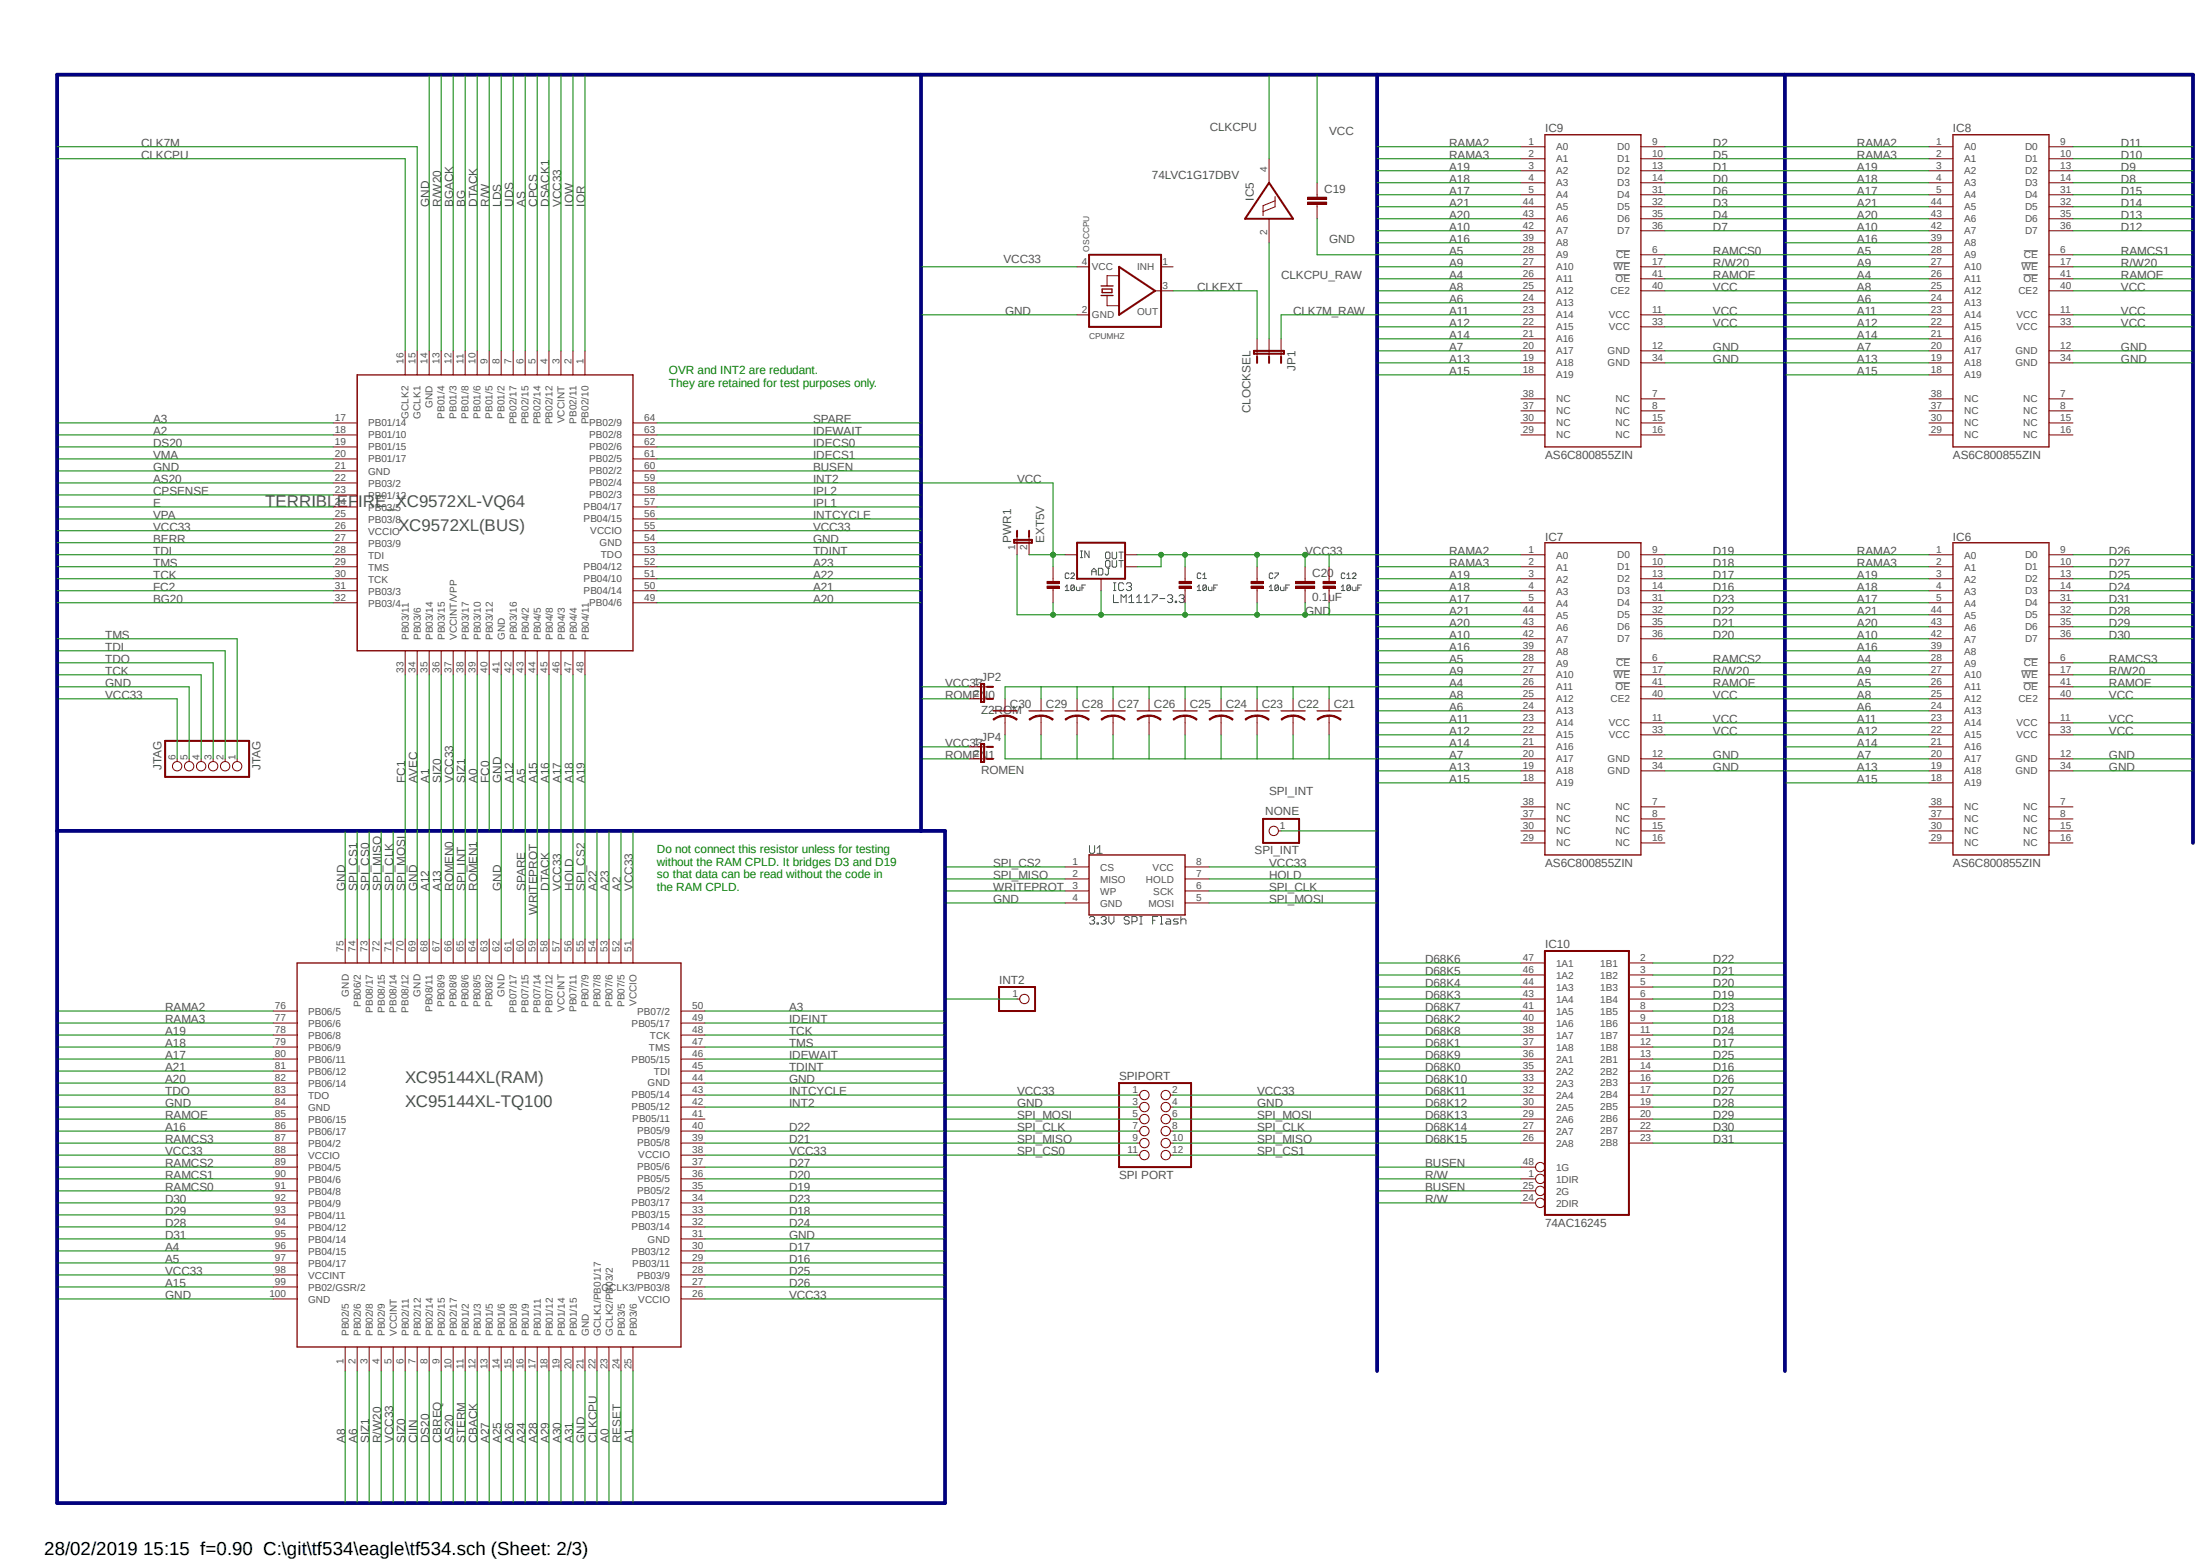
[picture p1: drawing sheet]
<svg xmlns="http://www.w3.org/2000/svg" width="420mm" height="297mm" viewBox="0 0 420 297" stroke-linecap="round" stroke-linejoin="round" font-family="sans-serif">
<defs><g id="words">
<text font-size="3.6" x="8.4" y="296.1">28/02/2019 15:15 f=0.90 C:\git\tf534\eagle\tf534.sch (Sheet: 2/3)</text>
<g font-size="3.2" fill="#505050">
<text x="50.5" y="96.5">TERRIBLEFIRE_XC9572XL-VQ64</text>
<text x="75.9" y="101.1">XC9572XL(BUS)</text>
<text x="77.2" y="206.2">XC95144XL(RAM)</text>
<text x="77.2" y="210.8">XC95144XL-TQ100</text>
</g>
<g font-size="2.2" fill="#505050">
<text x="26.9" y="27.9">CLK7M</text>
<text x="230.4" y="25">CLKCPU</text>
<text x="253.2" y="25.7">VCC</text>
<text x="276" y="27.9">RAMA2</text>
<text x="294.3" y="25.2">IC9</text>
<text x="326.3" y="27.9">D2</text>
<text x="353.7" y="27.9">RAMA2</text>
<text x="372" y="25.2">IC8</text>
<text x="404" y="27.9">D11</text>
<text x="26.9" y="30.2">CLKCPU</text>
<text x="219.4" y="34.1">74LVC1G17DBV</text>
<text x="276" y="34.8">A18</text>
<text x="276" y="32.5">A19</text>
<text x="276" y="30.2">RAMA3</text>
<text x="326.3" y="34.8">D0</text>
<text x="326.3" y="32.5">D1</text>
<text x="326.3" y="30.2">D5</text>
<text x="353.7" y="30.2">RAMA3</text>
<text x="353.7" y="34.8">A18</text>
<text x="353.7" y="32.5">A19</text>
<text x="404" y="30.2">D10</text>
<text x="404" y="34.8">D8</text>
<text x="404" y="32.5">D9</text>
<text x="81.7" y="39.4" transform="rotate(-90 81.7 39.4)">GND</text>
<text x="84" y="39.4" transform="rotate(-90 84 39.4)">R/W20</text>
<text x="86.3" y="39.4" transform="rotate(-90 86.3 39.4)">BGACK</text>
<text x="88.6" y="39.4" transform="rotate(-90 88.6 39.4)">BG</text>
<text x="90.9" y="39.4" transform="rotate(-90 90.9 39.4)">DTACK</text>
<text x="93.2" y="39.4" transform="rotate(-90 93.2 39.4)">R/W</text>
<text x="95.5" y="39.4" transform="rotate(-90 95.5 39.4)">LDS</text>
<text x="97.7" y="39.4" transform="rotate(-90 97.7 39.4)">UDS</text>
<text x="100" y="39.4" transform="rotate(-90 100 39.4)">AS</text>
<text x="102.3" y="39.4" transform="rotate(-90 102.3 39.4)">CPCS</text>
<text x="104.6" y="39.4" transform="rotate(-90 104.6 39.4)">DSACK1</text>
<text x="106.9" y="39.4" transform="rotate(-90 106.9 39.4)">VCC33</text>
<text x="109.2" y="39.4" transform="rotate(-90 109.2 39.4)">IOW</text>
<text x="111.4" y="39.4" transform="rotate(-90 111.4 39.4)">IOR</text>
<text x="238.8" y="38.2" transform="rotate(-90 238.8 38.2)">IC5</text>
<text x="252.2" y="36.7">C19</text>
<text x="276" y="37.1">A17</text>
<text x="276" y="41.7">A20</text>
<text x="276" y="39.4">A21</text>
<text x="326.3" y="41.7">D4</text>
<text x="326.3" y="39.4">D3</text>
<text x="326.3" y="37.1">D6</text>
<text x="353.7" y="39.4">A21</text>
<text x="353.7" y="37.1">A17</text>
<text x="353.7" y="41.7">A20</text>
<text x="404" y="41.7">D13</text>
<text x="404" y="39.4">D14</text>
<text x="404" y="37.1">D15</text>
<text x="253.2" y="46.2">GND</text>
<text x="276" y="46.2">A16</text>
<text x="276" y="43.9">A10</text>
<text x="326.3" y="43.9">D7</text>
<text x="353.7" y="46.2">A16</text>
<text x="353.7" y="43.9">A10</text>
<text x="404" y="43.9">D12</text>
<text x="191.1" y="50.1">VCC33</text>
<text x="244" y="53.1">CLKCPU_RAW</text>
<text x="276" y="53.1">A4</text>
<text x="276" y="48.5">A5</text>
<text x="276" y="50.8">A9</text>
<text x="326.3" y="50.8">R/W20</text>
<text x="326.3" y="53.1">RAMOE</text>
<text x="326.3" y="48.5">RAMCS0</text>
<text x="353.7" y="53.1">A4</text>
<text x="353.7" y="48.5">A5</text>
<text x="353.7" y="50.8">A9</text>
<text x="404" y="50.8">R/W20</text>
<text x="404" y="53.1">RAMOE</text>
<text x="404" y="48.5">RAMCS1</text>
<text x="191.4" y="59.9">GND</text>
<text x="228" y="55.4">CLKEXT</text>
<text x="246.3" y="59.9">CLK7M_RAW</text>
<text x="276" y="57.7">A6</text>
<text x="276" y="59.9">A11</text>
<text x="276" y="55.4">A8</text>
<text x="326.3" y="59.9">VCC</text>
<text x="326.3" y="55.4">VCC</text>
<text x="353.7" y="57.7">A6</text>
<text x="353.7" y="55.4">A8</text>
<text x="353.7" y="59.9">A11</text>
<text x="404" y="59.9">VCC</text>
<text x="404" y="55.4">VCC</text>
<text x="276" y="62.2">A12</text>
<text x="276" y="64.5">A14</text>
<text x="326.3" y="62.2">VCC</text>
<text x="353.7" y="62.2">A12</text>
<text x="353.7" y="64.5">A14</text>
<text x="404" y="62.2">VCC</text>
<text x="246.8" y="70.7" transform="rotate(-90 246.8 70.7)">JP1</text>
<text x="276" y="69.1">A13</text>
<text x="276" y="66.8">A7</text>
<text x="276" y="71.4">A15</text>
<text x="326.3" y="66.8">GND</text>
<text x="326.3" y="69.1">GND</text>
<text x="353.7" y="69.1">A13</text>
<text x="353.7" y="66.8">A7</text>
<text x="353.7" y="71.4">A15</text>
<text x="404" y="66.8">GND</text>
<text x="404" y="69.1">GND</text>
<text x="29.2" y="82.8">A2</text>
<text x="29.2" y="80.5">A3</text>
<text x="154.9" y="82.8">IDEWAIT</text>
<text x="154.9" y="80.5">SPARE</text>
<text x="238.2" y="78.7" transform="rotate(-90 238.2 78.7)">CLOCKSEL</text>
<text x="29.2" y="89.7">GND</text>
<text x="29.2" y="85.1">DS20</text>
<text x="29.2" y="87.4">VMA</text>
<text x="154.9" y="89.7">BUSEN</text>
<text x="154.9" y="85.1">IDECS0</text>
<text x="154.9" y="87.4">IDECS1</text>
<text x="294.3" y="87.4">AS6C800855ZIN</text>
<text x="372" y="87.4">AS6C800855ZIN</text>
<text x="29.2" y="91.9">AS20</text>
<text x="29.2" y="94.2">CPSENSE</text>
<text x="154.9" y="91.9">INT2</text>
<text x="154.9" y="94.2">IPL2</text>
<text x="193.7" y="91.9">VCC</text>
<text x="29.2" y="101.1">VCC33</text>
<text x="29.2" y="98.8">VPA</text>
<text x="29.2" y="96.5">E</text>
<text x="154.9" y="101.1">VCC33</text>
<text x="154.9" y="98.8">INTCYCLE</text>
<text x="154.9" y="96.5">IPL1</text>
<text x="29.2" y="107.9">TMS</text>
<text x="29.2" y="105.6">TDI</text>
<text x="29.2" y="103.4">BERR</text>
<text x="154.9" y="103.4">GND</text>
<text x="154.9" y="107.9">A23</text>
<text x="154.9" y="105.6">TDINT</text>
<text x="192.6" y="103.4" transform="rotate(-90 192.6 103.4)">PWR1</text>
<text x="198.9" y="103.4" transform="rotate(-90 198.9 103.4)">EXT5V</text>
<text x="248.6" y="105.6">VCC33</text>
<text x="276" y="105.6">RAMA2</text>
<text x="276" y="107.9">RAMA3</text>
<text x="294.3" y="102.9">IC7</text>
<text x="326.3" y="107.9">D18</text>
<text x="326.3" y="105.6">D19</text>
<text x="353.7" y="105.6">RAMA2</text>
<text x="353.7" y="107.9">RAMA3</text>
<text x="372" y="102.9">IC6</text>
<text x="401.7" y="107.9">D27</text>
<text x="401.7" y="105.6">D26</text>
<text x="29.2" y="110.2">TCK</text>
<text x="29.2" y="112.5">FC2</text>
<text x="154.9" y="112.5">A21</text>
<text x="154.9" y="110.2">A22</text>
<text x="249.9" y="109.9">C20</text>
<text x="276" y="112.5">A18</text>
<text x="276" y="110.2">A19</text>
<text x="326.3" y="112.5">D16</text>
<text x="326.3" y="110.2">D17</text>
<text x="353.7" y="112.5">A18</text>
<text x="353.7" y="110.2">A19</text>
<text x="401.7" y="112.5">D24</text>
<text x="401.7" y="110.2">D25</text>
<text x="29.2" y="114.8">BG20</text>
<text x="154.9" y="114.8">A20</text>
<text x="248.6" y="117.1">GND</text>
<text x="249.9" y="114.4">0.1uF</text>
<text x="276" y="114.8">A17</text>
<text x="276" y="119.3">A20</text>
<text x="276" y="117.1">A21</text>
<text x="326.3" y="119.3">D21</text>
<text x="326.3" y="117.1">D22</text>
<text x="326.3" y="114.8">D23</text>
<text x="353.7" y="117.1">A21</text>
<text x="353.7" y="114.8">A17</text>
<text x="353.7" y="119.3">A20</text>
<text x="401.7" y="114.8">D31</text>
<text x="401.7" y="119.3">D29</text>
<text x="401.7" y="117.1">D28</text>
<text x="20" y="121.6">TMS</text>
<text x="20" y="123.9">TDI</text>
<text x="276" y="123.9">A16</text>
<text x="276" y="121.6">A10</text>
<text x="326.3" y="121.6">D20</text>
<text x="353.7" y="123.9">A16</text>
<text x="353.7" y="121.6">A10</text>
<text x="401.7" y="121.6">D30</text>
<text x="20" y="130.8">GND</text>
<text x="20" y="128.5">TCK</text>
<text x="20" y="126.2">TDO</text>
<text x="180" y="130.8">VCC33</text>
<text x="186.9" y="129.6">JP2</text>
<text x="276" y="130.8">A4</text>
<text x="276" y="126.2">A5</text>
<text x="276" y="128.5">A9</text>
<text x="326.3" y="128.5">R/W20</text>
<text x="326.3" y="130.8">RAMOE</text>
<text x="326.3" y="126.2">RAMCS2</text>
<text x="353.7" y="126.2">A4</text>
<text x="353.7" y="130.8">A5</text>
<text x="353.7" y="128.5">A9</text>
<text x="401.7" y="128.5">R/W20</text>
<text x="401.7" y="130.8">RAMOE</text>
<text x="401.7" y="126.2">RAMCS3</text>
<text x="20" y="133.1">VCC33</text>
<text x="180" y="133.1">ROMEN0</text>
<text x="186.9" y="135.9">Z2ROM</text>
<text x="192.4" y="134.8">C30</text>
<text x="199.2" y="134.8">C29</text>
<text x="206.1" y="134.8">C28</text>
<text x="212.9" y="134.8">C27</text>
<text x="219.8" y="134.8">C26</text>
<text x="226.6" y="134.8">C25</text>
<text x="233.5" y="134.8">C24</text>
<text x="240.3" y="134.8">C23</text>
<text x="247.2" y="134.8">C22</text>
<text x="254" y="134.8">C21</text>
<text x="276" y="135.3">A6</text>
<text x="276" y="137.6">A11</text>
<text x="276" y="133.1">A8</text>
<text x="326.3" y="137.6">VCC</text>
<text x="326.3" y="133.1">VCC</text>
<text x="353.7" y="135.3">A6</text>
<text x="353.7" y="137.6">A11</text>
<text x="353.7" y="133.1">A8</text>
<text x="401.7" y="133.1">VCC</text>
<text x="401.7" y="137.6">VCC</text>
<text x="180" y="142.2">VCC33</text>
<text x="186.9" y="141.1">JP4</text>
<text x="276" y="139.9">A12</text>
<text x="276" y="142.2">A14</text>
<text x="326.3" y="139.9">VCC</text>
<text x="353.7" y="139.9">A12</text>
<text x="353.7" y="142.2">A14</text>
<text x="401.7" y="139.9">VCC</text>
<text x="30.8" y="146.6" transform="rotate(-90 30.8 146.6)">JTAG</text>
<text x="49.6" y="146.6" transform="rotate(-90 49.6 146.6)">JTAG</text>
<text x="77.2" y="149.1" transform="rotate(-90 77.2 149.1)">FC1</text>
<text x="79.5" y="149.1" transform="rotate(-90 79.5 149.1)">AVEC</text>
<text x="81.7" y="149.1" transform="rotate(-90 81.7 149.1)">A1</text>
<text x="84" y="149.1" transform="rotate(-90 84 149.1)">SIZ0</text>
<text x="86.3" y="149.1" transform="rotate(-90 86.3 149.1)">VCC33</text>
<text x="88.6" y="149.1" transform="rotate(-90 88.6 149.1)">SIZ1</text>
<text x="90.9" y="149.1" transform="rotate(-90 90.9 149.1)">A0</text>
<text x="93.2" y="149.1" transform="rotate(-90 93.2 149.1)">FC0</text>
<text x="95.5" y="149.1" transform="rotate(-90 95.5 149.1)">GND</text>
<text x="97.7" y="149.1" transform="rotate(-90 97.7 149.1)">A12</text>
<text x="100" y="149.1" transform="rotate(-90 100 149.1)">A5</text>
<text x="102.3" y="149.1" transform="rotate(-90 102.3 149.1)">A15</text>
<text x="104.6" y="149.1" transform="rotate(-90 104.6 149.1)">A16</text>
<text x="106.9" y="149.1" transform="rotate(-90 106.9 149.1)">A17</text>
<text x="109.2" y="149.1" transform="rotate(-90 109.2 149.1)">A18</text>
<text x="111.4" y="149.1" transform="rotate(-90 111.4 149.1)">A19</text>
<text x="180" y="144.5">ROMEN1</text>
<text x="186.9" y="147.4">ROMEN</text>
<text x="276" y="146.8">A13</text>
<text x="276" y="144.5">A7</text>
<text x="276" y="149.1">A15</text>
<text x="326.3" y="144.5">GND</text>
<text x="326.3" y="146.8">GND</text>
<text x="353.7" y="146.8">A13</text>
<text x="353.7" y="144.5">A7</text>
<text x="353.7" y="149.1">A15</text>
<text x="401.7" y="144.5">GND</text>
<text x="401.7" y="146.8">GND</text>
<text x="241" y="155.2">NONE</text>
<text x="241.7" y="151.3">SPI_INT</text>
<text x="189.1" y="167.3">SPI_MISO</text>
<text x="189.1" y="165.1">SPI_CS2</text>
<text x="239" y="162.7">SPI_INT</text>
<text x="241.7" y="165.1">VCC33</text>
<text x="241.7" y="167.3">HOLD</text>
<text x="294.3" y="165.1">AS6C800855ZIN</text>
<text x="372" y="165.1">AS6C800855ZIN</text>
<text x="65.7" y="169.6" transform="rotate(-90 65.7 169.6)">GND</text>
<text x="68" y="169.6" transform="rotate(-90 68 169.6)">SPI_CS1</text>
<text x="70.3" y="169.6" transform="rotate(-90 70.3 169.6)">SPI_CS0</text>
<text x="72.6" y="169.6" transform="rotate(-90 72.6 169.6)">SPI_MISO</text>
<text x="74.9" y="169.6" transform="rotate(-90 74.9 169.6)">SPI_CLK</text>
<text x="77.2" y="169.6" transform="rotate(-90 77.2 169.6)">SPI_MOSI</text>
<text x="79.5" y="169.6" transform="rotate(-90 79.5 169.6)">GND</text>
<text x="81.7" y="169.6" transform="rotate(-90 81.7 169.6)">A12</text>
<text x="84" y="169.6" transform="rotate(-90 84 169.6)">A13</text>
<text x="86.3" y="169.6" transform="rotate(-90 86.3 169.6)">ROMEN0</text>
<text x="88.6" y="169.6" transform="rotate(-90 88.6 169.6)">SPI_INT</text>
<text x="90.9" y="169.6" transform="rotate(-90 90.9 169.6)">ROMEN1</text>
<text x="95.5" y="169.6" transform="rotate(-90 95.5 169.6)">GND</text>
<text x="100" y="169.6" transform="rotate(-90 100 169.6)">SPARE</text>
<text x="104.6" y="169.6" transform="rotate(-90 104.6 169.6)">DTACK</text>
<text x="106.9" y="169.6" transform="rotate(-90 106.9 169.6)">VCC33</text>
<text x="109.2" y="169.6" transform="rotate(-90 109.2 169.6)">HOLD</text>
<text x="111.4" y="169.6" transform="rotate(-90 111.4 169.6)">SPI_CS2</text>
<text x="113.7" y="169.6" transform="rotate(-90 113.7 169.6)">A22</text>
<text x="116" y="169.6" transform="rotate(-90 116 169.6)">A23</text>
<text x="118.3" y="169.6" transform="rotate(-90 118.3 169.6)">A2</text>
<text x="120.6" y="169.6" transform="rotate(-90 120.6 169.6)">VCC33</text>
<text x="189.1" y="171.9">GND</text>
<text x="189.1" y="169.6">WRITEPROT</text>
<text x="241.7" y="171.9">SPI_MOSI</text>
<text x="241.7" y="169.6">SPI_CLK</text>
<text x="102.3" y="174.2" transform="rotate(-90 102.3 174.2)">WRITEPROT</text>
<text x="271.4" y="185.6">D68K5</text>
<text x="271.4" y="183.3">D68K6</text>
<text x="294.3" y="180.5">IC10</text>
<text x="326.3" y="185.6">D21</text>
<text x="326.3" y="183.3">D22</text>
<text x="190.3" y="187.3">INT2</text>
<text x="271.4" y="190.2">D68K3</text>
<text x="271.4" y="187.9">D68K4</text>
<text x="326.3" y="190.2">D19</text>
<text x="326.3" y="187.9">D20</text>
<text x="31.5" y="197.1">A19</text>
<text x="31.5" y="192.5">RAMA2</text>
<text x="31.5" y="194.8">RAMA3</text>
<text x="150.3" y="197.1">TCK</text>
<text x="150.3" y="192.5">A3</text>
<text x="150.3" y="194.8">IDEINT</text>
<text x="271.4" y="197.1">D68K8</text>
<text x="271.4" y="194.8">D68K2</text>
<text x="271.4" y="192.5">D68K7</text>
<text x="326.3" y="194.8">D18</text>
<text x="326.3" y="192.5">D23</text>
<text x="326.3" y="197.1">D24</text>
<text x="31.5" y="199.3">A18</text>
<text x="31.5" y="201.6">A17</text>
<text x="31.5" y="203.9">A21</text>
<text x="150.3" y="201.6">IDEWAIT</text>
<text x="150.3" y="199.3">TMS</text>
<text x="150.3" y="203.9">TDINT</text>
<text x="271.4" y="203.9">D68K0</text>
<text x="271.4" y="201.6">D68K9</text>
<text x="271.4" y="199.3">D68K1</text>
<text x="326.3" y="203.9">D16</text>
<text x="326.3" y="199.3">D17</text>
<text x="326.3" y="201.6">D25</text>
<text x="31.5" y="206.2">A20</text>
<text x="31.5" y="208.5">TDO</text>
<text x="150.3" y="206.2">GND</text>
<text x="150.3" y="208.5">INTCYCLE</text>
<text x="193.7" y="208.5">VCC33</text>
<text x="213.1" y="205.6">SPIPORT</text>
<text x="239.4" y="208.5">VCC33</text>
<text x="271.4" y="208.5">D68K11</text>
<text x="271.4" y="206.2">D68K10</text>
<text x="326.3" y="208.5">D27</text>
<text x="326.3" y="206.2">D26</text>
<text x="31.5" y="210.8">GND</text>
<text x="31.5" y="215.3">A16</text>
<text x="31.5" y="213.1">RAMOE</text>
<text x="150.3" y="210.8">INT2</text>
<text x="150.3" y="215.3">D22</text>
<text x="193.7" y="210.8">GND</text>
<text x="193.7" y="213.1">SPI_MOSI</text>
<text x="193.7" y="215.3">SPI_CLK</text>
<text x="239.4" y="210.8">GND</text>
<text x="239.4" y="213.1">SPI_MOSI</text>
<text x="239.4" y="215.3">SPI_CLK</text>
<text x="271.4" y="215.3">D68K14</text>
<text x="271.4" y="213.1">D68K13</text>
<text x="271.4" y="210.8">D68K12</text>
<text x="326.3" y="215.3">D30</text>
<text x="326.3" y="213.1">D29</text>
<text x="326.3" y="210.8">D28</text>
<text x="31.5" y="219.9">VCC33</text>
<text x="31.5" y="217.6">RAMCS3</text>
<text x="150.3" y="219.9">VCC33</text>
<text x="150.3" y="217.6">D21</text>
<text x="193.7" y="217.6">SPI_MISO</text>
<text x="193.7" y="219.9">SPI_CS0</text>
<text x="239.4" y="219.9">SPI_CS1</text>
<text x="239.4" y="217.6">SPI_MISO</text>
<text x="271.4" y="217.6">D68K15</text>
<text x="326.3" y="217.6">D31</text>
<text x="31.5" y="226.8">RAMCS0</text>
<text x="31.5" y="224.5">RAMCS1</text>
<text x="31.5" y="222.2">RAMCS2</text>
<text x="150.3" y="226.8">D19</text>
<text x="150.3" y="224.5">D20</text>
<text x="150.3" y="222.2">D27</text>
<text x="213.1" y="224.5">SPI PORT</text>
<text x="271.4" y="224.5">R/W</text>
<text x="271.4" y="222.2">BUSEN</text>
<text x="271.4" y="226.8">BUSEN</text>
<text x="31.5" y="229">D30</text>
<text x="31.5" y="231.3">D29</text>
<text x="31.5" y="233.6">D28</text>
<text x="150.3" y="231.3">D18</text>
<text x="150.3" y="229">D23</text>
<text x="150.3" y="233.6">D24</text>
<text x="271.4" y="229">R/W</text>
<text x="294.3" y="233.6">74AC16245</text>
<text x="31.5" y="235.9">D31</text>
<text x="31.5" y="238.2">A4</text>
<text x="150.3" y="235.9">GND</text>
<text x="150.3" y="238.2">D17</text>
<text x="31.5" y="242.7">VCC33</text>
<text x="31.5" y="240.5">A5</text>
<text x="31.5" y="245">A15</text>
<text x="150.3" y="240.5">D16</text>
<text x="150.3" y="242.7">D25</text>
<text x="150.3" y="245">D26</text>
<text x="31.5" y="247.3">GND</text>
<text x="150.3" y="247.3">VCC33</text>
<text x="65.7" y="274.7" transform="rotate(-90 65.7 274.7)">A8</text>
<text x="68" y="274.7" transform="rotate(-90 68 274.7)">A6</text>
<text x="70.3" y="274.7" transform="rotate(-90 70.3 274.7)">SIZ1</text>
<text x="72.6" y="274.7" transform="rotate(-90 72.6 274.7)">R/W20</text>
<text x="74.9" y="274.7" transform="rotate(-90 74.9 274.7)">VCC33</text>
<text x="77.2" y="274.7" transform="rotate(-90 77.2 274.7)">SIZ0</text>
<text x="79.5" y="274.7" transform="rotate(-90 79.5 274.7)">CIIN</text>
<text x="81.7" y="274.7" transform="rotate(-90 81.7 274.7)">DS20</text>
<text x="84" y="274.7" transform="rotate(-90 84 274.7)">CBREQ</text>
<text x="86.3" y="274.7" transform="rotate(-90 86.3 274.7)">AS20</text>
<text x="88.6" y="274.7" transform="rotate(-90 88.6 274.7)">STERM</text>
<text x="90.9" y="274.7" transform="rotate(-90 90.9 274.7)">CBACK</text>
<text x="93.2" y="274.7" transform="rotate(-90 93.2 274.7)">A27</text>
<text x="95.5" y="274.7" transform="rotate(-90 95.5 274.7)">A25</text>
<text x="97.7" y="274.7" transform="rotate(-90 97.7 274.7)">A26</text>
<text x="100" y="274.7" transform="rotate(-90 100 274.7)">A24</text>
<text x="102.3" y="274.7" transform="rotate(-90 102.3 274.7)">A28</text>
<text x="104.6" y="274.7" transform="rotate(-90 104.6 274.7)">A29</text>
<text x="106.9" y="274.7" transform="rotate(-90 106.9 274.7)">A30</text>
<text x="109.2" y="274.7" transform="rotate(-90 109.2 274.7)">A31</text>
<text x="111.4" y="274.7" transform="rotate(-90 111.4 274.7)">GND</text>
<text x="113.7" y="274.7" transform="rotate(-90 113.7 274.7)">CLKCPU</text>
<text x="116" y="274.7" transform="rotate(-90 116 274.7)">A0</text>
<text x="118.3" y="274.7" transform="rotate(-90 118.3 274.7)">RESET</text>
<text x="120.6" y="274.7" transform="rotate(-90 120.6 274.7)">A1</text>
</g>
<g font-size="2.2" fill="#008000">
<text x="127.4" y="71.2">OVR and INT2 are redudant.</text>
<text x="127.4" y="73.7">They are retained for test purposes only.</text>
<text x="125.1" y="162.4">Do not connect this resistor unless for testing</text>
<text x="125.1" y="164.8">without the RAM CPLD. It bridges D3 and D19</text>
<text x="125.1" y="167.2">so that data can be read without the code in</text>
<text x="125.1" y="169.6">the RAM CPLD.</text>
</g>
<g font-size="1.9" fill="#505050">
<text x="291.1" y="27.6">1</text>
<text x="291.1" y="29.9">2</text>
<text x="296.4" y="28.6">A0</text>
<text x="308" y="28.6">D0</text>
<text x="314.7" y="27.6">9</text>
<text x="314.7" y="29.9">10</text>
<text x="368.8" y="27.6">1</text>
<text x="368.8" y="29.9">2</text>
<text x="374.1" y="28.6">A0</text>
<text x="385.7" y="28.6">D0</text>
<text x="392.4" y="27.6">9</text>
<text x="392.4" y="29.9">10</text>
<text x="241.4" y="32.7" transform="rotate(-90 241.4 32.7)">4</text>
<text x="291.1" y="32.2">3</text>
<text x="291.1" y="34.5">4</text>
<text x="296.4" y="30.9">A1</text>
<text x="296.4" y="33.2">A2</text>
<text x="296.4" y="35.5">A3</text>
<text x="308" y="30.9">D1</text>
<text x="308" y="33.2">D2</text>
<text x="308" y="35.5">D3</text>
<text x="314.7" y="32.2">13</text>
<text x="314.7" y="34.5">14</text>
<text x="368.8" y="32.2">3</text>
<text x="368.8" y="34.5">4</text>
<text x="374.1" y="30.9">A1</text>
<text x="374.1" y="33.2">A2</text>
<text x="374.1" y="35.5">A3</text>
<text x="385.7" y="30.9">D1</text>
<text x="385.7" y="33.2">D2</text>
<text x="385.7" y="35.5">D3</text>
<text x="392.4" y="32.2">13</text>
<text x="392.4" y="34.5">14</text>
<text x="290.1" y="39">44</text>
<text x="290.1" y="41.3">43</text>
<text x="291.1" y="36.7">5</text>
<text x="296.4" y="37.8">A4</text>
<text x="296.4" y="40">A5</text>
<text x="308" y="37.8">D4</text>
<text x="308" y="40">D5</text>
<text x="314.7" y="36.7">31</text>
<text x="314.7" y="39">32</text>
<text x="314.7" y="41.3">35</text>
<text x="367.8" y="39">44</text>
<text x="367.8" y="41.3">43</text>
<text x="368.8" y="36.7">5</text>
<text x="374.1" y="37.8">A4</text>
<text x="374.1" y="40">A5</text>
<text x="385.7" y="37.8">D4</text>
<text x="385.7" y="40">D5</text>
<text x="392.4" y="36.7">31</text>
<text x="392.4" y="39">32</text>
<text x="392.4" y="41.3">35</text>
<text x="241.4" y="44.8" transform="rotate(-90 241.4 44.8)">2</text>
<text x="290.1" y="43.6">42</text>
<text x="290.1" y="45.9">39</text>
<text x="296.4" y="42.3">A6</text>
<text x="296.4" y="44.6">A7</text>
<text x="296.4" y="46.9">A8</text>
<text x="308" y="42.3">D6</text>
<text x="308" y="44.6">D7</text>
<text x="314.7" y="43.6">36</text>
<text x="367.8" y="43.6">42</text>
<text x="367.8" y="45.9">39</text>
<text x="374.1" y="42.3">A6</text>
<text x="374.1" y="44.6">A7</text>
<text x="374.1" y="46.9">A8</text>
<text x="385.7" y="42.3">D6</text>
<text x="385.7" y="44.6">D7</text>
<text x="392.4" y="43.6">36</text>
<text x="206" y="50.5">4</text>
<text x="208" y="51.5">VCC</text>
<text x="216.6" y="51.4">INH</text>
<text x="221.4" y="50.5">1</text>
<text x="290.1" y="48.2">28</text>
<text x="290.1" y="50.5">27</text>
<text x="290.1" y="52.7">26</text>
<text x="296.4" y="49.2">A9</text>
<text x="296.4" y="51.5">A10</text>
<text x="296.4" y="53.8">A11</text>
<text x="307.3" y="51.5">WE</text>
<text x="307.7" y="53.8">OE</text>
<text x="307.8" y="49.2">CE</text>
<text x="314.7" y="48.2">6</text>
<text x="314.7" y="52.7">41</text>
<text x="314.7" y="50.5">17</text>
<text x="367.8" y="48.2">28</text>
<text x="367.8" y="50.5">27</text>
<text x="367.8" y="52.7">26</text>
<text x="374.1" y="49.2">A9</text>
<text x="374.1" y="51.5">A10</text>
<text x="374.1" y="53.8">A11</text>
<text x="385" y="51.5">WE</text>
<text x="385.4" y="53.8">OE</text>
<text x="385.5" y="49.2">CE</text>
<text x="392.4" y="48.2">6</text>
<text x="392.4" y="52.7">41</text>
<text x="392.4" y="50.5">17</text>
<text x="206" y="59.6">2</text>
<text x="216.6" y="59.9">OUT</text>
<text x="221.4" y="55">3</text>
<text x="290.1" y="55">25</text>
<text x="290.1" y="57.3">24</text>
<text x="290.1" y="59.6">23</text>
<text x="296.4" y="56.1">A12</text>
<text x="296.4" y="58.3">A13</text>
<text x="306.8" y="56.1">CE2</text>
<text x="314.7" y="55">40</text>
<text x="314.7" y="59.6">11</text>
<text x="367.8" y="55">25</text>
<text x="367.8" y="57.3">24</text>
<text x="367.8" y="59.6">23</text>
<text x="374.1" y="56.1">A12</text>
<text x="374.1" y="58.3">A13</text>
<text x="384.4" y="56.1">CE2</text>
<text x="392.4" y="55">40</text>
<text x="392.4" y="59.6">11</text>
<text x="208" y="60.6">GND</text>
<text x="290.1" y="61.9">22</text>
<text x="290.1" y="64.2">21</text>
<text x="296.4" y="60.6">A14</text>
<text x="296.4" y="62.9">A15</text>
<text x="296.4" y="65.2">A16</text>
<text x="306.4" y="60.6">VCC</text>
<text x="306.4" y="62.9">VCC</text>
<text x="314.7" y="61.9">33</text>
<text x="367.8" y="61.9">22</text>
<text x="367.8" y="64.2">21</text>
<text x="374.1" y="60.6">A14</text>
<text x="374.1" y="62.9">A15</text>
<text x="374.1" y="65.2">A16</text>
<text x="384.1" y="60.6">VCC</text>
<text x="384.1" y="62.9">VCC</text>
<text x="392.4" y="61.9">33</text>
<text x="76.8" y="69.3" transform="rotate(-90 76.8 69.3)">16</text>
<text x="79.1" y="69.3" transform="rotate(-90 79.1 69.3)">15</text>
<text x="81.4" y="69.3" transform="rotate(-90 81.4 69.3)">14</text>
<text x="83.7" y="69.3" transform="rotate(-90 83.7 69.3)">13</text>
<text x="86" y="69.3" transform="rotate(-90 86 69.3)">12</text>
<text x="88.3" y="69.3" transform="rotate(-90 88.3 69.3)">11</text>
<text x="90.6" y="69.3" transform="rotate(-90 90.6 69.3)">10</text>
<text x="92.8" y="69.3" transform="rotate(-90 92.8 69.3)">9</text>
<text x="95.1" y="69.3" transform="rotate(-90 95.1 69.3)">8</text>
<text x="97.4" y="69.3" transform="rotate(-90 97.4 69.3)">7</text>
<text x="99.7" y="69.3" transform="rotate(-90 99.7 69.3)">6</text>
<text x="102" y="69.3" transform="rotate(-90 102 69.3)">5</text>
<text x="104.3" y="69.3" transform="rotate(-90 104.3 69.3)">4</text>
<text x="106.6" y="69.3" transform="rotate(-90 106.6 69.3)">3</text>
<text x="108.8" y="69.3" transform="rotate(-90 108.8 69.3)">2</text>
<text x="111.1" y="69.3" transform="rotate(-90 111.1 69.3)">1</text>
<text x="290.1" y="66.5">20</text>
<text x="290.1" y="68.8">19</text>
<text x="290.1" y="71">18</text>
<text x="296.4" y="67.5">A17</text>
<text x="296.4" y="69.8">A18</text>
<text x="306.2" y="67.5">GND</text>
<text x="306.2" y="69.8">GND</text>
<text x="314.7" y="66.5">12</text>
<text x="314.7" y="68.8">34</text>
<text x="367.8" y="66.5">20</text>
<text x="367.8" y="68.8">19</text>
<text x="367.8" y="71">18</text>
<text x="374.1" y="67.5">A17</text>
<text x="374.1" y="69.8">A18</text>
<text x="383.9" y="67.5">GND</text>
<text x="383.9" y="69.8">GND</text>
<text x="392.4" y="66.5">12</text>
<text x="392.4" y="68.8">34</text>
<text x="82.4" y="77.7" transform="rotate(-90 82.4 77.7)">GND</text>
<text x="290.1" y="77.9">37</text>
<text x="290.1" y="75.6">38</text>
<text x="296.4" y="76.6">NC</text>
<text x="296.4" y="72.1">A19</text>
<text x="307.7" y="76.6">NC</text>
<text x="314.7" y="75.6">7</text>
<text x="314.7" y="77.9">8</text>
<text x="367.8" y="77.9">37</text>
<text x="367.8" y="75.6">38</text>
<text x="374.1" y="76.6">NC</text>
<text x="374.1" y="72.1">A19</text>
<text x="385.4" y="76.6">NC</text>
<text x="392.4" y="75.6">7</text>
<text x="392.4" y="77.9">8</text>
<text x="63.8" y="82.5">18</text>
<text x="63.8" y="80.2">17</text>
<text x="70.1" y="83.5">PB01/10</text>
<text x="70.1" y="81.2">PB01/14</text>
<text x="77.8" y="79.7" transform="rotate(-90 77.8 79.7)">GCLK2</text>
<text x="80.1" y="79.7" transform="rotate(-90 80.1 79.7)">GCLK1</text>
<text x="84.7" y="79.7" transform="rotate(-90 84.7 79.7)">PB01/4</text>
<text x="87" y="79.7" transform="rotate(-90 87 79.7)">PB01/3</text>
<text x="89.2" y="79.7" transform="rotate(-90 89.2 79.7)">PB01/8</text>
<text x="91.5" y="79.7" transform="rotate(-90 91.5 79.7)">PB01/6</text>
<text x="93.8" y="79.7" transform="rotate(-90 93.8 79.7)">PB01/5</text>
<text x="96.1" y="79.7" transform="rotate(-90 96.1 79.7)">PB01/2</text>
<text x="98.4" y="80.8" transform="rotate(-90 98.4 80.8)">PB02/17</text>
<text x="100.7" y="80.8" transform="rotate(-90 100.7 80.8)">PB02/15</text>
<text x="103" y="80.8" transform="rotate(-90 103 80.8)">PB02/14</text>
<text x="105.2" y="80.8" transform="rotate(-90 105.2 80.8)">PB02/12</text>
<text x="107.5" y="80.6" transform="rotate(-90 107.5 80.6)">VCCINT</text>
<text x="109.8" y="80.6" transform="rotate(-90 109.8 80.6)">PB02/11</text>
<text x="112.1" y="80.8" transform="rotate(-90 112.1 80.8)">PB02/10</text>
<text x="112.2" y="83.4">PB02/8</text>
<text x="112.2" y="81.2">PB02/9</text>
<text x="122.7" y="82.5">63</text>
<text x="122.7" y="80.2">64</text>
<text x="290.1" y="82.5">29</text>
<text x="290.1" y="80.2">30</text>
<text x="296.4" y="83.5">NC</text>
<text x="296.4" y="81.2">NC</text>
<text x="296.4" y="78.9">NC</text>
<text x="307.7" y="78.9">NC</text>
<text x="307.7" y="81.2">NC</text>
<text x="307.7" y="83.4">NC</text>
<text x="314.7" y="80.2">15</text>
<text x="314.7" y="82.5">16</text>
<text x="367.8" y="82.5">29</text>
<text x="367.8" y="80.2">30</text>
<text x="374.1" y="83.5">NC</text>
<text x="374.1" y="81.2">NC</text>
<text x="374.1" y="78.9">NC</text>
<text x="385.4" y="78.9">NC</text>
<text x="385.4" y="81.2">NC</text>
<text x="385.4" y="83.4">NC</text>
<text x="392.4" y="80.2">15</text>
<text x="392.4" y="82.5">16</text>
<text x="63.8" y="89.3">21</text>
<text x="63.8" y="84.8">19</text>
<text x="63.8" y="87">20</text>
<text x="70.1" y="85.8">PB01/15</text>
<text x="70.1" y="88.1">PB01/17</text>
<text x="112.2" y="88">PB02/5</text>
<text x="112.2" y="85.7">PB02/6</text>
<text x="122.7" y="89.3">60</text>
<text x="122.7" y="87">61</text>
<text x="122.7" y="84.8">62</text>
<text x="63.8" y="93.9">23</text>
<text x="63.8" y="91.6">22</text>
<text x="70.1" y="90.3">GND</text>
<text x="70.1" y="94.9">PB01/12</text>
<text x="70.1" y="92.6">PB03/2</text>
<text x="112.2" y="90.3">PB02/2</text>
<text x="112.2" y="94.9">PB02/3</text>
<text x="112.2" y="92.6">PB02/4</text>
<text x="122.7" y="93.9">58</text>
<text x="122.7" y="91.6">59</text>
<text x="63.8" y="96.2">24</text>
<text x="63.8" y="98.5">25</text>
<text x="63.8" y="100.8">26</text>
<text x="70.1" y="97.2">PB03/5</text>
<text x="70.1" y="99.5">PB03/8</text>
<text x="70.1" y="101.8">VCCIO</text>
<text x="111.2" y="99.4">PB04/15</text>
<text x="111.2" y="97.2">PB04/17</text>
<text x="112.4" y="101.7">VCCIO</text>
<text x="122.7" y="98.5">56</text>
<text x="122.7" y="96.2">57</text>
<text x="122.7" y="100.8">55</text>
<text x="63.8" y="103">27</text>
<text x="63.8" y="105.3">28</text>
<text x="63.8" y="107.6">29</text>
<text x="70.1" y="104.1">PB03/9</text>
<text x="70.1" y="106.3">TDI</text>
<text x="114.2" y="104">GND</text>
<text x="114.4" y="106.3">TDO</text>
<text x="122.7" y="103">54</text>
<text x="122.7" y="107.6">52</text>
<text x="122.7" y="105.3">53</text>
<text x="193.4" y="104.7" transform="rotate(-90 193.4 104.7)">1</text>
<text x="195.7" y="104.7" transform="rotate(-90 195.7 104.7)">2</text>
<text x="291.1" y="105.3">1</text>
<text x="291.1" y="107.6">2</text>
<text x="296.4" y="106.3">A0</text>
<text x="308" y="106.3">D0</text>
<text x="314.7" y="105.3">9</text>
<text x="314.7" y="107.6">10</text>
<text x="368.8" y="105.3">1</text>
<text x="368.8" y="107.6">2</text>
<text x="374.1" y="106.3">A0</text>
<text x="385.7" y="106.3">D0</text>
<text x="392.4" y="105.3">9</text>
<text x="392.4" y="107.6">10</text>
<text x="63.8" y="112.2">31</text>
<text x="63.8" y="109.9">30</text>
<text x="70.1" y="113.2">PB03/3</text>
<text x="70.1" y="110.9">TCK</text>
<text x="70.1" y="108.6">TMS</text>
<text x="111.2" y="110.9">PB04/10</text>
<text x="111.2" y="108.6">PB04/12</text>
<text x="111.2" y="113.2">PB04/14</text>
<text x="122.7" y="109.9">51</text>
<text x="122.7" y="112.2">50</text>
<text x="291.1" y="109.9">3</text>
<text x="291.1" y="112.2">4</text>
<text x="296.4" y="108.6">A1</text>
<text x="296.4" y="110.9">A2</text>
<text x="296.4" y="113.2">A3</text>
<text x="308" y="108.6">D1</text>
<text x="308" y="110.9">D2</text>
<text x="308" y="113.2">D3</text>
<text x="314.7" y="109.9">13</text>
<text x="314.7" y="112.2">14</text>
<text x="368.8" y="109.9">3</text>
<text x="368.8" y="112.2">4</text>
<text x="374.1" y="108.6">A1</text>
<text x="374.1" y="110.9">A2</text>
<text x="374.1" y="113.2">A3</text>
<text x="385.7" y="108.6">D1</text>
<text x="385.7" y="110.9">D2</text>
<text x="385.7" y="113.2">D3</text>
<text x="392.4" y="109.9">13</text>
<text x="392.4" y="112.2">14</text>
<text x="63.8" y="114.5">32</text>
<text x="70.1" y="115.5">PB03/4</text>
<text x="112.2" y="115.4">PB04/6</text>
<text x="122.7" y="114.5">49</text>
<text x="290.1" y="116.8">44</text>
<text x="290.1" y="119">43</text>
<text x="291.1" y="114.5">5</text>
<text x="296.4" y="115.5">A4</text>
<text x="296.4" y="117.8">A5</text>
<text x="308" y="115.4">D4</text>
<text x="308" y="117.7">D5</text>
<text x="314.7" y="114.5">31</text>
<text x="314.7" y="116.8">32</text>
<text x="314.7" y="119">35</text>
<text x="367.8" y="116.8">44</text>
<text x="367.8" y="119">43</text>
<text x="368.8" y="114.5">5</text>
<text x="374.1" y="115.5">A4</text>
<text x="374.1" y="117.8">A5</text>
<text x="385.7" y="115.4">D4</text>
<text x="385.7" y="117.7">D5</text>
<text x="392.4" y="114.5">31</text>
<text x="392.4" y="116.8">32</text>
<text x="392.4" y="119">35</text>
<text x="77.9" y="121.8" transform="rotate(-90 77.9 121.8)">PB03/11</text>
<text x="80.1" y="121.8" transform="rotate(-90 80.1 121.8)">PB03/6</text>
<text x="82.4" y="121.8" transform="rotate(-90 82.4 121.8)">PB03/14</text>
<text x="84.7" y="121.8" transform="rotate(-90 84.7 121.8)">PB03/15</text>
<text x="87" y="121.8" transform="rotate(-90 87 121.8)">VCCINT/VPP</text>
<text x="89.3" y="121.8" transform="rotate(-90 89.3 121.8)">PB03/17</text>
<text x="91.6" y="121.8" transform="rotate(-90 91.6 121.8)">PB03/10</text>
<text x="93.9" y="121.8" transform="rotate(-90 93.9 121.8)">PB03/12</text>
<text x="96.1" y="121.8" transform="rotate(-90 96.1 121.8)">GND</text>
<text x="98.4" y="121.8" transform="rotate(-90 98.4 121.8)">PB03/16</text>
<text x="100.7" y="121.8" transform="rotate(-90 100.7 121.8)">PB04/2</text>
<text x="103" y="121.8" transform="rotate(-90 103 121.8)">PB04/5</text>
<text x="105.3" y="121.8" transform="rotate(-90 105.3 121.8)">PB04/8</text>
<text x="107.6" y="121.8" transform="rotate(-90 107.6 121.8)">PB04/3</text>
<text x="109.9" y="121.8" transform="rotate(-90 109.9 121.8)">PB04/4</text>
<text x="112.1" y="121.8" transform="rotate(-90 112.1 121.8)">PB04/11</text>
<text x="290.1" y="121.3">42</text>
<text x="290.1" y="123.6">39</text>
<text x="290.1" y="125.9">28</text>
<text x="296.4" y="120.1">A6</text>
<text x="296.4" y="122.3">A7</text>
<text x="296.4" y="124.6">A8</text>
<text x="308" y="120">D6</text>
<text x="308" y="122.3">D7</text>
<text x="314.7" y="125.9">6</text>
<text x="314.7" y="121.3">36</text>
<text x="367.8" y="121.3">42</text>
<text x="367.8" y="123.6">39</text>
<text x="367.8" y="125.9">28</text>
<text x="374.1" y="120.1">A6</text>
<text x="374.1" y="122.3">A7</text>
<text x="374.1" y="124.6">A8</text>
<text x="385.7" y="120">D6</text>
<text x="385.7" y="122.3">D7</text>
<text x="392.4" y="125.9">6</text>
<text x="392.4" y="121.3">36</text>
<text x="76.8" y="128.1" transform="rotate(-90 76.8 128.1)">33</text>
<text x="79.1" y="128.1" transform="rotate(-90 79.1 128.1)">34</text>
<text x="81.4" y="128.1" transform="rotate(-90 81.4 128.1)">35</text>
<text x="83.7" y="128.1" transform="rotate(-90 83.7 128.1)">36</text>
<text x="86" y="128.1" transform="rotate(-90 86 128.1)">37</text>
<text x="88.3" y="128.1" transform="rotate(-90 88.3 128.1)">38</text>
<text x="90.6" y="128.1" transform="rotate(-90 90.6 128.1)">39</text>
<text x="92.8" y="128.1" transform="rotate(-90 92.8 128.1)">40</text>
<text x="95.1" y="128.1" transform="rotate(-90 95.1 128.1)">41</text>
<text x="97.4" y="128.1" transform="rotate(-90 97.4 128.1)">42</text>
<text x="99.7" y="128.1" transform="rotate(-90 99.7 128.1)">43</text>
<text x="102" y="128.1" transform="rotate(-90 102 128.1)">44</text>
<text x="104.3" y="128.1" transform="rotate(-90 104.3 128.1)">45</text>
<text x="106.6" y="128.1" transform="rotate(-90 106.6 128.1)">46</text>
<text x="108.8" y="128.1" transform="rotate(-90 108.8 128.1)">47</text>
<text x="111.1" y="128.1" transform="rotate(-90 111.1 128.1)">48</text>
<text x="185.5" y="130.5">1</text>
<text x="290.1" y="128.2">27</text>
<text x="290.1" y="130.5">26</text>
<text x="296.4" y="126.9">A9</text>
<text x="296.4" y="129.2">A10</text>
<text x="296.4" y="131.4">A11</text>
<text x="307.3" y="129.2">WE</text>
<text x="307.7" y="131.4">OE</text>
<text x="307.8" y="126.9">CE</text>
<text x="314.7" y="130.5">41</text>
<text x="314.7" y="128.2">17</text>
<text x="367.8" y="128.2">27</text>
<text x="367.8" y="130.5">26</text>
<text x="374.1" y="126.9">A9</text>
<text x="374.1" y="129.2">A10</text>
<text x="374.1" y="131.4">A11</text>
<text x="385" y="129.2">WE</text>
<text x="385.4" y="131.4">OE</text>
<text x="385.5" y="126.9">CE</text>
<text x="392.4" y="130.5">41</text>
<text x="392.4" y="128.2">17</text>
<text x="185.5" y="132.8">2</text>
<text x="290.1" y="132.8">25</text>
<text x="290.1" y="135">24</text>
<text x="290.1" y="137.3">23</text>
<text x="296.4" y="133.7">A12</text>
<text x="296.4" y="136">A13</text>
<text x="306.8" y="133.7">CE2</text>
<text x="314.7" y="132.8">40</text>
<text x="314.7" y="137.3">11</text>
<text x="367.8" y="132.8">25</text>
<text x="367.8" y="135">24</text>
<text x="367.8" y="137.3">23</text>
<text x="374.1" y="133.7">A12</text>
<text x="374.1" y="136">A13</text>
<text x="384.4" y="133.7">CE2</text>
<text x="392.4" y="132.8">40</text>
<text x="392.4" y="137.3">11</text>
<text x="185.5" y="141.9">1</text>
<text x="290.1" y="139.6">22</text>
<text x="290.1" y="141.9">21</text>
<text x="296.4" y="138.3">A14</text>
<text x="296.4" y="140.6">A15</text>
<text x="296.4" y="142.9">A16</text>
<text x="306.4" y="138.3">VCC</text>
<text x="306.4" y="140.6">VCC</text>
<text x="314.7" y="139.6">33</text>
<text x="367.8" y="139.6">22</text>
<text x="367.8" y="141.9">21</text>
<text x="374.1" y="138.3">A14</text>
<text x="374.1" y="140.6">A15</text>
<text x="374.1" y="142.9">A16</text>
<text x="384.1" y="138.3">VCC</text>
<text x="384.1" y="140.6">VCC</text>
<text x="392.4" y="139.6">33</text>
<text x="33.4" y="144.7" transform="rotate(-90 33.4 144.7)">6</text>
<text x="35.7" y="144.7" transform="rotate(-90 35.7 144.7)">5</text>
<text x="38" y="144.7" transform="rotate(-90 38 144.7)">4</text>
<text x="40.3" y="144.7" transform="rotate(-90 40.3 144.7)">3</text>
<text x="42.5" y="144.7" transform="rotate(-90 42.5 144.7)">2</text>
<text x="44.8" y="144.7" transform="rotate(-90 44.8 144.7)">1</text>
<text x="185.5" y="144.2">2</text>
<text x="290.1" y="144.2">20</text>
<text x="290.1" y="146.5">19</text>
<text x="290.1" y="148.8">18</text>
<text x="296.4" y="145.2">A17</text>
<text x="296.4" y="147.4">A18</text>
<text x="296.4" y="149.7">A19</text>
<text x="306.2" y="145.2">GND</text>
<text x="306.2" y="147.4">GND</text>
<text x="314.7" y="144.2">12</text>
<text x="314.7" y="146.5">34</text>
<text x="367.8" y="144.2">20</text>
<text x="367.8" y="146.5">19</text>
<text x="367.8" y="148.8">18</text>
<text x="374.1" y="145.2">A17</text>
<text x="374.1" y="147.4">A18</text>
<text x="374.1" y="149.7">A19</text>
<text x="383.9" y="145.2">GND</text>
<text x="383.9" y="147.4">GND</text>
<text x="392.4" y="144.2">12</text>
<text x="392.4" y="146.5">34</text>
<text x="290.1" y="155.6">37</text>
<text x="290.1" y="153.3">38</text>
<text x="296.4" y="154.3">NC</text>
<text x="307.7" y="154.3">NC</text>
<text x="314.7" y="153.3">7</text>
<text x="314.7" y="155.6">8</text>
<text x="367.8" y="155.6">37</text>
<text x="367.8" y="153.3">38</text>
<text x="374.1" y="154.3">NC</text>
<text x="385.4" y="154.3">NC</text>
<text x="392.4" y="153.3">7</text>
<text x="392.4" y="155.6">8</text>
<text x="243.8" y="157.9">1</text>
<text x="290.1" y="160.1">29</text>
<text x="290.1" y="157.9">30</text>
<text x="296.4" y="161.2">NC</text>
<text x="296.4" y="158.9">NC</text>
<text x="296.4" y="156.6">NC</text>
<text x="307.7" y="156.6">NC</text>
<text x="307.7" y="158.9">NC</text>
<text x="307.7" y="161.2">NC</text>
<text x="314.7" y="157.9">15</text>
<text x="314.7" y="160.1">16</text>
<text x="367.8" y="160.1">29</text>
<text x="367.8" y="157.9">30</text>
<text x="374.1" y="161.2">NC</text>
<text x="374.1" y="158.9">NC</text>
<text x="374.1" y="156.6">NC</text>
<text x="385.4" y="156.6">NC</text>
<text x="385.4" y="158.9">NC</text>
<text x="385.4" y="161.2">NC</text>
<text x="392.4" y="157.9">15</text>
<text x="392.4" y="160.1">16</text>
<text x="204.3" y="164.7">1</text>
<text x="204.3" y="167">2</text>
<text x="209.6" y="165.7">CS</text>
<text x="219.5" y="165.7">VCC</text>
<text x="227.8" y="164.7">8</text>
<text x="227.8" y="167">7</text>
<text x="204.3" y="169.3">3</text>
<text x="204.3" y="171.6">4</text>
<text x="209.6" y="168">MISO</text>
<text x="209.6" y="170.3">WP</text>
<text x="209.6" y="172.6">GND</text>
<text x="218.3" y="168">HOLD</text>
<text x="218.8" y="172.6">MOSI</text>
<text x="219.7" y="170.3">SCK</text>
<text x="227.8" y="169.3">6</text>
<text x="227.8" y="171.6">5</text>
<text x="65.4" y="181.2" transform="rotate(-90 65.4 181.2)">75</text>
<text x="67.7" y="181.2" transform="rotate(-90 67.7 181.2)">74</text>
<text x="70" y="181.2" transform="rotate(-90 70 181.2)">73</text>
<text x="72.3" y="181.2" transform="rotate(-90 72.3 181.2)">72</text>
<text x="74.6" y="181.2" transform="rotate(-90 74.6 181.2)">71</text>
<text x="76.8" y="181.2" transform="rotate(-90 76.8 181.2)">70</text>
<text x="79.1" y="181.2" transform="rotate(-90 79.1 181.2)">69</text>
<text x="81.4" y="181.2" transform="rotate(-90 81.4 181.2)">68</text>
<text x="83.7" y="181.2" transform="rotate(-90 83.7 181.2)">67</text>
<text x="86" y="181.2" transform="rotate(-90 86 181.2)">66</text>
<text x="88.3" y="181.2" transform="rotate(-90 88.3 181.2)">65</text>
<text x="90.6" y="181.2" transform="rotate(-90 90.6 181.2)">64</text>
<text x="92.8" y="181.2" transform="rotate(-90 92.8 181.2)">63</text>
<text x="95.1" y="181.2" transform="rotate(-90 95.1 181.2)">62</text>
<text x="97.4" y="181.2" transform="rotate(-90 97.4 181.2)">61</text>
<text x="99.7" y="181.2" transform="rotate(-90 99.7 181.2)">60</text>
<text x="102" y="181.2" transform="rotate(-90 102 181.2)">59</text>
<text x="104.3" y="181.2" transform="rotate(-90 104.3 181.2)">58</text>
<text x="106.6" y="181.2" transform="rotate(-90 106.6 181.2)">57</text>
<text x="108.8" y="181.2" transform="rotate(-90 108.8 181.2)">56</text>
<text x="111.1" y="181.2" transform="rotate(-90 111.1 181.2)">55</text>
<text x="113.4" y="181.2" transform="rotate(-90 113.4 181.2)">54</text>
<text x="115.7" y="181.2" transform="rotate(-90 115.7 181.2)">53</text>
<text x="118" y="181.2" transform="rotate(-90 118 181.2)">52</text>
<text x="120.3" y="181.2" transform="rotate(-90 120.3 181.2)">51</text>
<text x="290.1" y="183">47</text>
<text x="290.1" y="185.3">46</text>
<text x="296.4" y="184">1A1</text>
<text x="304.8" y="184">1B1</text>
<text x="312.4" y="183">2</text>
<text x="312.4" y="185.3">3</text>
<text x="66.4" y="189.7" transform="rotate(-90 66.4 189.7)">GND</text>
<text x="68.7" y="191.7" transform="rotate(-90 68.7 191.7)">PB06/2</text>
<text x="80.1" y="189.7" transform="rotate(-90 80.1 189.7)">GND</text>
<text x="84.7" y="191.7" transform="rotate(-90 84.7 191.7)">PB08/9</text>
<text x="87" y="191.7" transform="rotate(-90 87 191.7)">PB08/8</text>
<text x="89.2" y="191.7" transform="rotate(-90 89.2 191.7)">PB08/6</text>
<text x="91.5" y="191.7" transform="rotate(-90 91.5 191.7)">PB08/5</text>
<text x="93.8" y="191.7" transform="rotate(-90 93.8 191.7)">PB08/2</text>
<text x="96.1" y="189.7" transform="rotate(-90 96.1 189.7)">GND</text>
<text x="112.1" y="191.7" transform="rotate(-90 112.1 191.7)">PB07/9</text>
<text x="114.4" y="191.7" transform="rotate(-90 114.4 191.7)">PB07/8</text>
<text x="116.7" y="191.7" transform="rotate(-90 116.7 191.7)">PB07/6</text>
<text x="119" y="191.7" transform="rotate(-90 119 191.7)">PB07/5</text>
<text x="121.2" y="191.5" transform="rotate(-90 121.2 191.5)">VCCIO</text>
<text x="192.8" y="189.9">1</text>
<text x="290.1" y="187.6">44</text>
<text x="290.1" y="189.9">43</text>
<text x="296.4" y="186.3">1A2</text>
<text x="296.4" y="188.6">1A3</text>
<text x="296.4" y="190.9">1A4</text>
<text x="304.8" y="186.3">1B2</text>
<text x="304.8" y="188.6">1B3</text>
<text x="304.8" y="190.9">1B4</text>
<text x="312.4" y="187.6">5</text>
<text x="312.4" y="189.9">6</text>
<text x="52.4" y="192.2">76</text>
<text x="52.4" y="194.4">77</text>
<text x="52.4" y="196.7">78</text>
<text x="58.7" y="193.2">PB06/5</text>
<text x="58.7" y="195.5">PB06/6</text>
<text x="58.7" y="197.7">PB06/8</text>
<text x="71" y="192.8" transform="rotate(-90 71 192.8)">PB08/17</text>
<text x="73.3" y="192.8" transform="rotate(-90 73.3 192.8)">PB08/15</text>
<text x="75.5" y="192.8" transform="rotate(-90 75.5 192.8)">PB08/14</text>
<text x="77.8" y="192.8" transform="rotate(-90 77.8 192.8)">PB08/12</text>
<text x="82.4" y="192.7" transform="rotate(-90 82.4 192.7)">PB08/11</text>
<text x="98.4" y="192.8" transform="rotate(-90 98.4 192.8)">PB07/17</text>
<text x="100.7" y="192.8" transform="rotate(-90 100.7 192.8)">PB07/15</text>
<text x="103" y="192.8" transform="rotate(-90 103 192.8)">PB07/14</text>
<text x="105.2" y="192.8" transform="rotate(-90 105.2 192.8)">PB07/12</text>
<text x="107.5" y="192.6" transform="rotate(-90 107.5 192.6)">VCCINT</text>
<text x="109.8" y="192.7" transform="rotate(-90 109.8 192.7)">PB07/11</text>
<text x="120.3" y="195.5">PB05/17</text>
<text x="121.4" y="193.2">PB07/2</text>
<text x="123.8" y="197.7">TCK</text>
<text x="131.8" y="196.7">48</text>
<text x="131.8" y="194.4">49</text>
<text x="131.8" y="192.2">50</text>
<text x="290.1" y="192.2">41</text>
<text x="290.1" y="194.4">40</text>
<text x="290.1" y="196.7">38</text>
<text x="296.4" y="193.2">1A5</text>
<text x="296.4" y="195.5">1A6</text>
<text x="296.4" y="197.7">1A7</text>
<text x="304.8" y="193.2">1B5</text>
<text x="304.8" y="195.5">1B6</text>
<text x="304.8" y="197.7">1B7</text>
<text x="312.4" y="192.2">8</text>
<text x="312.4" y="194.4">9</text>
<text x="312.4" y="196.7">11</text>
<text x="52.4" y="199">79</text>
<text x="52.4" y="201.3">80</text>
<text x="52.4" y="203.6">81</text>
<text x="58.7" y="200">PB06/9</text>
<text x="58.7" y="202.3">PB06/11</text>
<text x="120.3" y="202.3">PB05/15</text>
<text x="123.6" y="200">TMS</text>
<text x="131.8" y="203.6">45</text>
<text x="131.8" y="199">47</text>
<text x="131.8" y="201.3">46</text>
<text x="290.1" y="199">37</text>
<text x="290.1" y="201.3">36</text>
<text x="290.1" y="203.6">35</text>
<text x="296.4" y="200">1A8</text>
<text x="296.4" y="202.3">2A1</text>
<text x="304.8" y="200">1B8</text>
<text x="304.8" y="202.3">2B1</text>
<text x="312.4" y="199">12</text>
<text x="312.4" y="201.3">13</text>
<text x="312.4" y="203.6">14</text>
<text x="52.4" y="208.2">83</text>
<text x="52.4" y="205.9">82</text>
<text x="58.7" y="209.2">TDO</text>
<text x="58.7" y="204.6">PB06/12</text>
<text x="58.7" y="206.9">PB06/14</text>
<text x="120.3" y="209.1">PB05/14</text>
<text x="123.4" y="206.8">GND</text>
<text x="124.5" y="204.6">TDI</text>
<text x="131.8" y="208.2">43</text>
<text x="131.8" y="205.9">44</text>
<text x="215.7" y="208.2">1</text>
<text x="223.3" y="208.2">2</text>
<text x="290.1" y="205.9">33</text>
<text x="290.1" y="208.2">32</text>
<text x="296.4" y="204.6">2A2</text>
<text x="296.4" y="206.9">2A3</text>
<text x="296.4" y="209.2">2A4</text>
<text x="304.8" y="204.6">2B2</text>
<text x="304.8" y="206.8">2B3</text>
<text x="304.8" y="209.1">2B4</text>
<text x="312.4" y="205.9">16</text>
<text x="312.4" y="208.2">17</text>
<text x="52.4" y="212.7">85</text>
<text x="52.4" y="215">86</text>
<text x="52.4" y="210.4">84</text>
<text x="58.7" y="213.7">PB06/15</text>
<text x="58.7" y="211.5">GND</text>
<text x="120.3" y="211.4">PB05/12</text>
<text x="120.4" y="213.7">PB05/11</text>
<text x="121.4" y="216">PB05/9</text>
<text x="131.8" y="215">40</text>
<text x="131.8" y="212.7">41</text>
<text x="131.8" y="210.4">42</text>
<text x="215.7" y="210.4">3</text>
<text x="215.7" y="212.7">5</text>
<text x="215.7" y="215">7</text>
<text x="223.3" y="210.4">4</text>
<text x="223.3" y="212.7">6</text>
<text x="223.3" y="215">8</text>
<text x="290.1" y="210.4">30</text>
<text x="290.1" y="212.7">29</text>
<text x="290.1" y="215">27</text>
<text x="296.4" y="211.5">2A5</text>
<text x="296.4" y="213.7">2A6</text>
<text x="304.8" y="211.4">2B5</text>
<text x="304.8" y="213.7">2B6</text>
<text x="304.8" y="216">2B7</text>
<text x="312.4" y="210.4">19</text>
<text x="312.4" y="212.7">20</text>
<text x="312.4" y="215">22</text>
<text x="52.4" y="217.3">87</text>
<text x="52.4" y="221.9">89</text>
<text x="52.4" y="219.6">88</text>
<text x="58.7" y="216">PB06/17</text>
<text x="58.7" y="218.3">PB04/2</text>
<text x="58.7" y="220.6">VCCIO</text>
<text x="121.4" y="218.3">PB05/8</text>
<text x="121.6" y="220.6">VCCIO</text>
<text x="131.8" y="221.9">37</text>
<text x="131.8" y="217.3">39</text>
<text x="131.8" y="219.6">38</text>
<text x="214.8" y="219.6">11</text>
<text x="215.7" y="217.3">9</text>
<text x="223.3" y="217.3">10</text>
<text x="223.3" y="219.6">12</text>
<text x="290.1" y="221.9">48</text>
<text x="290.1" y="217.3">26</text>
<text x="296.4" y="216">2A7</text>
<text x="296.4" y="218.3">2A8</text>
<text x="304.8" y="218.3">2B8</text>
<text x="312.4" y="217.3">23</text>
<text x="52.4" y="224.2">90</text>
<text x="52.4" y="226.4">91</text>
<text x="58.7" y="222.9">PB04/5</text>
<text x="58.7" y="225.2">PB04/6</text>
<text x="58.7" y="227.5">PB04/8</text>
<text x="121.4" y="227.4">PB05/2</text>
<text x="121.4" y="225.1">PB05/5</text>
<text x="121.4" y="222.8">PB05/6</text>
<text x="131.8" y="226.4">35</text>
<text x="131.8" y="224.2">36</text>
<text x="290.1" y="226.4">25</text>
<text x="291.1" y="224.2">1</text>
<text x="296.4" y="222.9">1G</text>
<text x="296.4" y="225.2">1DIR</text>
<text x="296.4" y="227.5">2G</text>
<text x="52.4" y="228.7">92</text>
<text x="52.4" y="231">93</text>
<text x="52.4" y="233.3">94</text>
<text x="58.7" y="229.7">PB04/9</text>
<text x="58.7" y="232">PB04/11</text>
<text x="120.3" y="232">PB03/15</text>
<text x="120.3" y="229.7">PB03/17</text>
<text x="131.8" y="233.3">32</text>
<text x="131.8" y="231">33</text>
<text x="131.8" y="228.7">34</text>
<text x="290.1" y="228.7">24</text>
<text x="296.4" y="229.7">2DIR</text>
<text x="52.4" y="235.6">95</text>
<text x="52.4" y="237.9">96</text>
<text x="58.7" y="234.3">PB04/12</text>
<text x="58.7" y="236.6">PB04/14</text>
<text x="58.7" y="238.9">PB04/15</text>
<text x="120.3" y="234.3">PB03/14</text>
<text x="120.3" y="238.8">PB03/12</text>
<text x="123.4" y="236.6">GND</text>
<text x="131.8" y="237.9">30</text>
<text x="131.8" y="235.6">31</text>
<text x="52.4" y="240.2">97</text>
<text x="52.4" y="242.4">98</text>
<text x="52.4" y="244.7">99</text>
<text x="58.7" y="241.2">PB04/17</text>
<text x="58.7" y="243.5">VCCINT</text>
<text x="58.7" y="245.7">PB02/GSR/2</text>
<text x="114.6" y="245.7">GCLK3/PB03/8</text>
<text x="120.4" y="241.1">PB03/11</text>
<text x="121.4" y="243.4">PB03/9</text>
<text x="131.8" y="244.7">27</text>
<text x="131.8" y="242.4">28</text>
<text x="131.8" y="240.2">29</text>
<text x="51.3" y="247">100</text>
<text x="58.7" y="248">GND</text>
<text x="121.6" y="248">VCCIO</text>
<text x="131.8" y="247">26</text>
<text x="66.4" y="254.4" transform="rotate(-90 66.4 254.4)">PB02/5</text>
<text x="68.7" y="254.4" transform="rotate(-90 68.7 254.4)">PB02/6</text>
<text x="71" y="254.4" transform="rotate(-90 71 254.4)">PB02/8</text>
<text x="73.3" y="254.4" transform="rotate(-90 73.3 254.4)">PB02/9</text>
<text x="75.6" y="254.4" transform="rotate(-90 75.6 254.4)">VCCINT</text>
<text x="77.9" y="254.4" transform="rotate(-90 77.9 254.4)">PB02/11</text>
<text x="80.1" y="254.4" transform="rotate(-90 80.1 254.4)">PB02/12</text>
<text x="82.4" y="254.4" transform="rotate(-90 82.4 254.4)">PB02/14</text>
<text x="84.7" y="254.4" transform="rotate(-90 84.7 254.4)">PB02/15</text>
<text x="87" y="254.4" transform="rotate(-90 87 254.4)">PB02/17</text>
<text x="89.3" y="254.4" transform="rotate(-90 89.3 254.4)">PB01/2</text>
<text x="91.6" y="254.4" transform="rotate(-90 91.6 254.4)">PB01/3</text>
<text x="93.9" y="254.4" transform="rotate(-90 93.9 254.4)">PB01/5</text>
<text x="96.1" y="254.4" transform="rotate(-90 96.1 254.4)">PB01/6</text>
<text x="98.4" y="254.4" transform="rotate(-90 98.4 254.4)">PB01/8</text>
<text x="100.7" y="254.4" transform="rotate(-90 100.7 254.4)">PB01/9</text>
<text x="103" y="254.4" transform="rotate(-90 103 254.4)">PB01/11</text>
<text x="105.3" y="254.4" transform="rotate(-90 105.3 254.4)">PB01/12</text>
<text x="107.6" y="254.4" transform="rotate(-90 107.6 254.4)">PB01/14</text>
<text x="109.9" y="254.4" transform="rotate(-90 109.9 254.4)">PB01/15</text>
<text x="112.1" y="254.4" transform="rotate(-90 112.1 254.4)">GND</text>
<text x="114.4" y="254.4" transform="rotate(-90 114.4 254.4)">GCLK1/PB01/17</text>
<text x="116.7" y="254.4" transform="rotate(-90 116.7 254.4)">GCLK2/PB03/2</text>
<text x="119" y="254.4" transform="rotate(-90 119 254.4)">PB03/5</text>
<text x="121.3" y="254.4" transform="rotate(-90 121.3 254.4)">PB03/6</text>
<text x="65.4" y="259.6" transform="rotate(-90 65.4 259.6)">1</text>
<text x="67.7" y="259.6" transform="rotate(-90 67.7 259.6)">2</text>
<text x="70" y="259.6" transform="rotate(-90 70 259.6)">3</text>
<text x="72.3" y="259.6" transform="rotate(-90 72.3 259.6)">4</text>
<text x="74.6" y="259.6" transform="rotate(-90 74.6 259.6)">5</text>
<text x="76.8" y="259.6" transform="rotate(-90 76.8 259.6)">6</text>
<text x="79.1" y="259.6" transform="rotate(-90 79.1 259.6)">7</text>
<text x="81.4" y="259.6" transform="rotate(-90 81.4 259.6)">8</text>
<text x="83.7" y="259.6" transform="rotate(-90 83.7 259.6)">9</text>
<text x="86" y="260.7" transform="rotate(-90 86 260.7)">10</text>
<text x="88.3" y="260.6" transform="rotate(-90 88.3 260.6)">11</text>
<text x="90.6" y="260.7" transform="rotate(-90 90.6 260.7)">12</text>
<text x="92.8" y="260.7" transform="rotate(-90 92.8 260.7)">13</text>
<text x="95.1" y="260.7" transform="rotate(-90 95.1 260.7)">14</text>
<text x="97.4" y="260.7" transform="rotate(-90 97.4 260.7)">15</text>
<text x="99.7" y="260.7" transform="rotate(-90 99.7 260.7)">16</text>
<text x="102" y="260.7" transform="rotate(-90 102 260.7)">17</text>
<text x="104.3" y="260.7" transform="rotate(-90 104.3 260.7)">18</text>
<text x="106.6" y="260.7" transform="rotate(-90 106.6 260.7)">19</text>
<text x="108.8" y="260.7" transform="rotate(-90 108.8 260.7)">20</text>
<text x="111.1" y="260.7" transform="rotate(-90 111.1 260.7)">21</text>
<text x="113.4" y="260.7" transform="rotate(-90 113.4 260.7)">22</text>
<text x="115.7" y="260.7" transform="rotate(-90 115.7 260.7)">23</text>
<text x="118" y="260.7" transform="rotate(-90 118 260.7)">24</text>
<text x="120.3" y="260.7" transform="rotate(-90 120.3 260.7)">25</text>
</g>
<g font-size="1.6" fill="#505050">
<text x="207.4" y="47.9" transform="rotate(-90 207.4 47.9)">OSCCPU</text>
<text x="207.4" y="64.5">CPUMHZ</text>
</g>
</g></defs>
<path d="M10.5 13.9l407.6 272.7M418.1 13.9l-407.6 272.7" fill="none" stroke="#fff" stroke-width=".19"/>
<g fill="none" stroke="#505050" stroke-width=".19">
<path d="M307.3 50h3.2M307.7 52.3h2.8M307.8 47.8h2.7M385 50h3.2M385.4 52.3h2.8M385.5 47.8h2.7M202.9 112.4h.7M202.9 111.8l.3-.4v1M203.6 109.3l-.2-.2h-.3l-.2 .2v.7l.2 .2h.3l.2-.2M204 109.3l.1-.2h.4l.1 .2v.2l-.6 .7h.6M204.6 111.6v.7l-.1 .1h-.4l-.1-.1M204.6 111.6l-.1-.2h-.4l-.1 .2v.7"/>
<path d="M204.6 111.6l-.6 .7M205 111.8v.5l.2 .1h.5v-.6M205.8 106.2h.4M205.8 104.9h.4M206 104.9v1.3M206.1 111.9h.3M206.8 111.4h-.7v1M207.4 104.9v1.3l-.8-1.3v1.3M207.9 109.5v-.9l.5-.4 .4 .4v.9M207.9 108.8h.9M209.2 108.2h.6l.3 .2v.9l-.3 .2h-.6zM210.8 106.7h.4l.2 .2v.9l-.2 .2h-.4l-.2-.2v-.9z"/>
<path d="M210.8 105.1h.4l.2 .2v.9l-.2 .2h-.4l-.2-.2v-.9zM210.9 108.2h.4M211.1 108.2v1.1l-.2 .2-.4-.2M211.8 106.7v1.1l.2 .2h.5l.2-.2v-1.1M211.8 105.1v1.1l.2 .2h.5l.2-.2v-1.1M212.1 113.2v1.5h1M212.1 112.4h.5M212.1 111h.5M212.3 111v1.4M213.1 106.7h.9M213.1 105.1h.9M213.5 105.1v1.3"/>
<path d="M213.5 106.7v1.3M213.5 114.7v-1.5l.5 .5 .5-.5v1.5M214 111.2l-.2-.2h-.5l-.2 .2v1l.2 .2h.5l.2-.2M214.5 111.2l.3-.2h.5l.2 .2v.3l-.2 .2M215 114.7h1M215 113.7l.5-.5v1.5M215 111.7h.3M215.3 111.7l.2 .2v.3l-.2 .2h-.5l-.3-.2M216.5 114.7h1M216.5 113.7l.5-.5v1.5M218 114.7h.9M218 113.7l.4-.5v1.5"/>
<path d="M219.5 113.2h.9v.3l-.9 1v.2M220.9 114h1M222.4 113.5l.2-.3h.5l.3 .3v.2l-.3 .3M222.9 114h.2M223.1 114l.3 .2v.3l-.3 .2h-.5l-.2-.2M223.9 114.5h.2v.2h-.2zM224.6 113.5l.2-.3h.5l.3 .3v.2l-.3 .3M225.1 114h.2M225.3 114l.3 .2v.3l-.3 .2h-.5l-.2-.2M228 111.8l.4-.4v1M228 112.4h.7M228.7 109.3l-.1-.2h-.4l-.2 .2v.7l.2 .2h.4l.1-.2"/>
<path d="M229.1 110.2h.7M229.1 109.5l.3-.4v1.1M229.8 111.6v.7l-.2 .1h-.3l-.2-.1M229.8 111.6l-.2-.2h-.3l-.2 .2v.7M229.8 111.6l-.7 .7M230.2 111.8v.5l.1 .1h.5v-.6M231.2 111.9h.4M231.9 111.4h-.7v1M241.8 112.4h.6M241.8 111.8l.3-.4v1M242.4 109.3l-.1-.2h-.4l-.1 .2v.7l.1 .2h.4l.1-.2M242.8 109.1h.7v.2l-.7 .7v.2"/>
<path d="M243.5 111.6v.7l-.2 .1h-.3l-.2-.1M243.5 111.6l-.2-.2h-.3l-.2 .2v.7M243.5 111.6l-.7 .7M243.9 111.8v.5l.2 .1h.5v-.6M244.9 111.9h.4M245.6 111.4h-.7v1M255.5 112.4h.7M255.5 111.8l.3-.4v1M256.2 109.3l-.2-.2h-.3l-.2 .2v.7l.2 .2h.3l.2-.2M256.5 110.2h.7M256.5 109.5l.4-.4v1.1M257.2 111.6v.7l-.2 .1h-.3l-.2-.1"/>
<path d="M257.2 111.6l-.2-.2h-.3l-.2 .2v.7M257.2 111.6l-.7 .7M257.6 111.8v.5l.2 .1h.5v-.6M257.6 109.3l.2-.2h.3l.2 .4-.7 .7h.7M258.6 111.9h.4M259.3 111.4h-.7v1M307.3 127.7h3.2M307.7 130h2.8M307.8 125.4h2.7M385 127.7h3.2M385.4 130h2.8M385.5 125.4h2.7"/>
<path d="M207.5 174.8l.2-.3h.5l.3 .3v.2l-.3 .2M207.5 161v1.2l.2 .3h.5l.3-.3v-1.2M208 175.2h.2M208.2 175.2l.3 .3v.2l-.3 .2h-.5l-.2-.2M209 175.7h.2v.2h-.2zM209 162.5h.9M209 161.5l.5-.5v1.5M209.7 174.8l.3-.3h.4l.3 .3v.2l-.3 .2M210.2 175.2h.2M210.4 175.2l.3 .3v.2l-.3 .2h-.4l-.3-.2M211.2 174.5v1l.5 .4 .5-.4v-1M215.1 174.8l-.3-.3h-.4l-.3 .3v.2l.3 .2h.4l.3 .3v.2l-.3 .2h-.4l-.3-.2"/>
<path d="M215.6 175.5h.7l.3-.3v-.4l-.3-.3h-.7v1.4M217.1 174.5h.5M217.1 175.9h.5M217.3 174.5v1.4M219.5 175.2h.5M220.5 174.5h-1v1.4M221 174.5h.2v1.4M221 175.9h.5M222.2 175h.5l.3 .2v.7h-.8l-.2-.2 .2-.2h.8M224.5 175h-.8l-.2 .2 .2 .3h.5l.3 .2-.3 .2h-.7M224.9 175.2l.3-.2h.5l.2 .2v.7M224.9 174.5v1.4"/>
</g>
<g fill="none" stroke="#800000" stroke-width=".38">
<path d="M241.7 34.8l4.6 6.9h-9.1zM207.4 48.5h13.7v13.7h-13.7zM213.1 50.8l6.9 4.6-6.9 4.5zM238.8 66.8h5.8v.6h-5.8zM239.4 67.9v1.2M241.7 67.9v1.2M244 67.9v1.2M193.2 102.8h3.4v.5h-3.4zM193.7 101v1.2M196 101v1.2M205.1 103.3h9.2v6.9h-9.2zM186.9 130.2h.6v3.4h-.6z"/>
<path d="M188 130.8h1.1M188 133.1h1.1M31.5 141.1h16v6.8h-16zM186.9 141.6h.6v3.5h-.6zM188 142.2h1.1M188 144.5h1.1M240.6 155.9h6.8v4.6h-6.8zM190.3 187.9h6.8v4.6h-6.8zM294.3 181.1h16v50.2h-16zM213.1 206.2h13.8v16h-13.8z"/>
</g>
<path d="M294.3 25.7h18.2v59.4h-18.2zM372 25.7h18.3v59.4h-18.3zM209.7 56.3h2.3M209.7 54.4h2.3M209.9 55h1.9v.7h-1.9zM68 71.4h52.6v52.5h-52.6zM294.3 103.3h18.2v59.5h-18.2zM372 103.3h18.3v59.5h-18.3zM250.9 135.3h4.5M207.4 162.8h18.3v11.4h-18.3zM56.6 183.3h73.1v73.2h-73.1z" fill="none" stroke="#800000" stroke-width=".25"/>
<g fill="none" stroke="#800000" stroke-width=".19">
<path d="M241.7 30.2v4.6M242.9 38.2l-2.3 1v1.9M242.9 37.4v2l-2.3 .9M249 38.5h3.7v.4h-3.7zM249 37.5h3.7v.5h-3.7zM250.9 34.8v2.7M250.9 38.9v2.8M289.7 27.9h4.6M289.7 30.2h4.6M289.7 32.5h4.6M289.7 34.8h4.6M289.7 37.1h4.6"/>
<path d="M289.7 39.4h4.6M312.5 27.9h4.6M312.5 30.2h4.6M312.5 32.5h4.6M312.5 34.8h4.6M312.5 37.1h4.6M312.5 39.4h4.6M367.4 27.9h4.6M367.4 30.2h4.6M367.4 32.5h4.6M367.4 34.8h4.6M367.4 37.1h4.6"/>
<path d="M367.4 39.4h4.6M390.3 27.9h4.5M390.3 30.2h4.5M390.3 32.5h4.5M390.3 34.8h4.5M390.3 37.1h4.5M390.3 39.4h4.5M205.1 59.9h2.3M205.1 50.8h2.3M210.9 56.3v1.9h2.2M213.1 52.5h-2.2v1.9M220 55.4h3.4"/>
<path d="M221.1 50.8h2.3M241.7 41.7v4.5M289.7 55.4h4.6M289.7 59.9h4.6M289.7 50.8h4.6M289.7 48.5h4.6M289.7 53.1h4.6M289.7 41.7h4.6M289.7 43.9h4.6M289.7 46.2h4.6M289.7 57.7h4.6M312.5 55.4h4.6"/>
<path d="M312.5 59.9h4.6M312.5 50.8h4.6M312.5 48.5h4.6M312.5 53.1h4.6M312.5 41.7h4.6M312.5 43.9h4.6M367.4 55.4h4.6M367.4 59.9h4.6M367.4 50.8h4.6M367.4 48.5h4.6M367.4 53.1h4.6M367.4 41.7h4.6"/>
<path d="M367.4 43.9h4.6M367.4 46.2h4.6M367.4 57.7h4.6M390.3 55.4h4.5M390.3 59.9h4.5M390.3 50.8h4.5M390.3 48.5h4.5M390.3 53.1h4.5M390.3 41.7h4.5M390.3 43.9h4.5M77.2 66.8v4.6M79.5 66.8v4.6"/>
<path d="M81.7 66.8v4.6M84 66.8v4.6M86.3 66.8v4.6M88.6 66.8v4.6M90.9 66.8v4.6M93.2 66.8v4.6M95.5 66.8v4.6M97.7 66.8v4.6M100 66.8v4.6M102.3 66.8v4.6M104.6 66.8v4.6M106.8 66.8v4.6"/>
<path d="M109.1 66.8v4.6M111.4 66.8v4.6M239.4 64.5v3.4M241.7 64.5v3.4M244 64.5v3.4M289.7 62.2h4.6M289.7 64.5h4.6M289.7 66.8h4.6M289.7 69.1h4.6M289.7 75.9h4.6M289.7 78.2h4.6M289.7 71.4h4.6"/>
<path d="M312.5 62.2h4.6M312.5 66.8h4.6M312.5 69.1h4.6M312.5 75.9h4.6M312.5 78.2h4.6M367.4 62.2h4.6M367.4 64.5h4.6M367.4 66.8h4.6M367.4 69.1h4.6M367.4 75.9h4.6M367.4 78.2h4.6M367.4 71.4h4.6"/>
<path d="M390.3 62.2h4.5M390.3 66.8h4.5M390.3 69.1h4.5M390.3 75.9h4.5M390.3 78.2h4.5M63.5 80.5h4.5M63.5 82.8h4.5M63.5 89.7h4.5M63.5 94.2h4.5M63.5 85.1h4.5M63.5 87.4h4.5M63.5 91.9h4.5"/>
<path d="M63.5 96.5h4.5M63.5 98.8h4.5M120.6 80.5h4.5M120.6 82.8h4.5M120.6 89.7h4.5M120.6 94.2h4.5M120.6 85.1h4.5M120.6 87.4h4.5M120.6 91.9h4.5M120.6 96.5h4.5M120.6 98.8h4.5M289.7 80.5h4.6"/>
<path d="M289.7 82.8h4.6M312.5 80.5h4.6M312.5 82.8h4.6M367.4 80.5h4.6M367.4 82.8h4.6M390.3 80.5h4.5M390.3 82.8h4.5M63.5 105.6h4.5M63.5 107.9h4.5M63.5 110.2h4.5M63.5 112.5h4.5M63.5 114.8h4.5"/>
<path d="M63.5 103.3h4.5M63.5 101h4.5M120.6 105.6h4.5M120.6 107.9h4.5M120.6 110.2h4.5M120.6 112.5h4.5M120.6 114.8h4.5M120.6 103.3h4.5M120.6 101h4.5M193.7 102.2v3.4M196 102.2v3.4M199.4 111.6h2.3v.4h-2.3z"/>
<path d="M199.4 110.7h2.3v.4h-2.3zM200.6 107.9v3M200.6 111.8v3M202.9 105.6h2.2M209.7 110.2v2.3M214.3 105.6h2.3M214.3 107.9h2.3M224.6 111.6h2.3v.4h-2.3zM224.6 110.7h2.3v.4h-2.3zM225.7 107.9v3M225.7 111.8v3M238.3 111.6h2.3v.4h-2.3z"/>
<path d="M238.3 110.7h2.3v.4h-2.3zM239.4 107.9v3M239.4 111.8v3M246.8 111.6h3.6v.4h-3.6zM246.8 110.7h3.6v.4h-3.6zM248.6 107.9v2.8M248.6 112.1v2.7M252 111.6h2.3v.4h-2.3zM252 110.7h2.3v.4h-2.3zM253.2 107.9v3M253.2 111.8v3M289.7 105.6h4.6"/>
<path d="M289.7 107.9h4.6M289.7 110.2h4.6M289.7 112.5h4.6M289.7 114.8h4.6M289.7 117.1h4.6M289.7 119.3h4.6M312.5 105.6h4.6M312.5 107.9h4.6M312.5 110.2h4.6M312.5 112.5h4.6M312.5 114.8h4.6M312.5 117.1h4.6"/>
<path d="M312.5 119.3h4.6M367.4 105.6h4.6M367.4 107.9h4.6M367.4 110.2h4.6M367.4 112.5h4.6M367.4 114.8h4.6M367.4 117.1h4.6M367.4 119.3h4.6M390.3 105.6h4.5M390.3 107.9h4.5M390.3 110.2h4.5M390.3 112.5h4.5"/>
<path d="M390.3 114.8h4.5M390.3 117.1h4.5M390.3 119.3h4.5M77.2 123.9v4.6M79.5 123.9v4.6M81.7 123.9v4.6M84 123.9v4.6M86.3 123.9v4.6M88.6 123.9v4.6M90.9 123.9v4.6M93.2 123.9v4.6M95.5 123.9v4.6"/>
<path d="M97.7 123.9v4.6M100 123.9v4.6M102.3 123.9v4.6M104.6 123.9v4.6M106.8 123.9v4.6M109.1 123.9v4.6M111.4 123.9v4.6M184.6 130.8h3.4M184.6 133.1h3.4M253.2 136.3v1.3M289.7 126.2h4.6M289.7 130.8h4.6"/>
<path d="M289.7 128.5h4.6M289.7 121.6h4.6M289.7 123.9h4.6M289.7 133.1h4.6M289.7 135.3h4.6M289.7 137.6h4.6M289.7 139.9h4.6M312.5 126.2h4.6M312.5 130.8h4.6M312.5 128.5h4.6M312.5 121.6h4.6M312.5 133.1h4.6"/>
<path d="M312.5 137.6h4.6M312.5 139.9h4.6M367.4 126.2h4.6M367.4 130.8h4.6M367.4 128.5h4.6M367.4 121.6h4.6M367.4 123.9h4.6M367.4 133.1h4.6M367.4 135.3h4.6M367.4 137.6h4.6M367.4 139.9h4.6M390.3 126.2h4.5"/>
<path d="M390.3 130.8h4.5M390.3 128.5h4.5M390.3 121.6h4.5M390.3 133.1h4.5M390.3 137.6h4.5M390.3 139.9h4.5M33.7 144.5v.5M36 144.5v.5M38.3 144.5v.5M40.6 144.5v.5M42.9 144.5v.5M45.2 144.5v.5"/>
<path d="M184.6 142.2h3.4M184.6 144.5h3.4M243.5 158.2h.5M289.7 142.2h4.6M289.7 144.5h4.6M289.7 146.8h4.6M289.7 153.6h4.6M289.7 155.9h4.6M289.7 158.2h4.6M289.7 149.1h4.6M312.5 144.5h4.6M312.5 146.8h4.6"/>
<path d="M312.5 153.6h4.6M312.5 155.9h4.6M312.5 158.2h4.6M367.4 142.2h4.6M367.4 144.5h4.6M367.4 146.8h4.6M367.4 153.6h4.6M367.4 155.9h4.6M367.4 158.2h4.6M367.4 149.1h4.6M390.3 144.5h4.5M390.3 146.8h4.5"/>
<path d="M390.3 153.6h4.5M390.3 155.9h4.5M390.3 158.2h4.5M65.7 178.8v4.5M68 178.8v4.5M70.3 178.8v4.5M72.6 178.8v4.5M74.9 178.8v4.5M77.2 178.8v4.5M79.5 178.8v4.5M81.7 178.8v4.5M84 178.8v4.5"/>
<path d="M86.3 178.8v4.5M88.6 178.8v4.5M90.9 178.8v4.5M93.2 178.8v4.5M95.5 178.8v4.5M97.7 178.8v4.5M100 178.8v4.5M102.3 178.8v4.5M104.6 178.8v4.5M106.8 178.8v4.5M109.1 178.8v4.5M111.4 178.8v4.5"/>
<path d="M113.7 178.8v4.5M116 178.8v4.5M118.3 178.8v4.5M120.6 178.8v4.5M202.9 165.1h4.5M202.9 167.3h4.5M202.9 169.6h4.5M202.9 171.9h4.5M225.7 165.1h4.6M225.7 167.3h4.6M225.7 169.6h4.6M225.7 171.9h4.6"/>
<path d="M289.7 160.5h4.6M312.5 160.5h4.6M367.4 160.5h4.6M390.3 160.5h4.5M52 199.3h4.6M52 197.1h4.6M52 194.8h4.6M52 192.5h4.6M129.7 199.3h4.6M129.7 197.1h4.6M129.7 194.8h4.6M129.7 192.5h4.6"/>
<path d="M193.7 190.2h.5M289.7 199.3h4.6M289.7 197.1h4.6M289.7 194.8h4.6M289.7 192.5h4.6M289.7 190.2h4.6M289.7 183.3h4.6M289.7 185.6h4.6M289.7 187.9h4.6M310.3 199.3h4.5M310.3 197.1h4.5M310.3 194.8h4.5"/>
<path d="M310.3 192.5h4.5M310.3 190.2h4.5M310.3 183.3h4.5M310.3 185.6h4.5M310.3 187.9h4.5M52 208.5h4.6M52 210.8h4.6M52 213.1h4.6M52 215.3h4.6M52 217.6h4.6M52 219.9h4.6M52 203.9h4.6"/>
<path d="M52 201.6h4.6M52 206.2h4.6M129.7 208.5h4.6M129.7 210.8h4.6M129.7 213.1h4.6M129.7 215.3h4.6M129.7 217.6h4.6M129.7 219.9h4.6M129.7 203.9h4.6M129.7 201.6h4.6M129.7 206.2h4.6M216.6 208.5h.5"/>
<path d="M216.6 210.8h.5M216.6 213.1h.5M216.6 215.3h.5M216.6 217.6h.5M216.6 219.9h.5M222.9 208.5h.5M222.9 210.8h.5M222.9 213.1h.5M222.9 215.3h.5M222.9 217.6h.5M222.9 219.9h.5M289.7 208.5h4.6"/>
<path d="M289.7 210.8h4.6M289.7 213.1h4.6M289.7 215.3h4.6M289.7 217.6h4.6M289.7 203.9h4.6M289.7 201.6h4.6M289.7 206.2h4.6M310.3 208.5h4.5M310.3 210.8h4.5M310.3 213.1h4.5M310.3 215.3h4.5M310.3 217.6h4.5"/>
<path d="M310.3 203.9h4.5M310.3 201.6h4.5M310.3 206.2h4.5M52 233.6h4.6M52 231.3h4.6M52 229h4.6M52 238.2h4.6M52 235.9h4.6M52 226.7h4.6M52 224.5h4.6M52 222.2h4.6M129.7 233.6h4.6"/>
<path d="M129.7 231.3h4.6M129.7 229h4.6M129.7 238.2h4.6M129.7 235.9h4.6M129.7 226.7h4.6M129.7 224.5h4.6M129.7 222.2h4.6M289.7 229h2.8M289.7 226.7h2.8M289.7 224.5h2.8M289.7 222.2h2.8M52 245h4.6"/>
<path d="M52 242.7h4.6M52 240.5h4.6M52 247.3h4.6M65.7 256.5v4.5M68 256.5v4.5M70.3 256.5v4.5M72.6 256.5v4.5M74.9 256.5v4.5M77.2 256.5v4.5M79.5 256.5v4.5M81.7 256.5v4.5M84 256.5v4.5"/>
<path d="M86.3 256.5v4.5M88.6 256.5v4.5M90.9 256.5v4.5M93.2 256.5v4.5M95.5 256.5v4.5M97.7 256.5v4.5M100 256.5v4.5M102.3 256.5v4.5M104.6 256.5v4.5M106.8 256.5v4.5M109.1 256.5v4.5M111.4 256.5v4.5"/>
<path d="M113.7 256.5v4.5M116 256.5v4.5M118.3 256.5v4.5M120.6 256.5v4.5M129.7 245h4.6M129.7 242.7h4.6M129.7 240.5h4.6M129.7 247.3h4.6"/>
<circle cx="33.7" cy="145.9" r=".89"/>
<circle cx="36" cy="145.9" r=".89"/>
<circle cx="38.3" cy="145.9" r=".89"/>
<circle cx="40.6" cy="145.9" r=".89"/>
<circle cx="42.9" cy="145.9" r=".89"/>
<circle cx="45.2" cy="145.9" r=".89"/>
<circle cx="242.6" cy="158.2" r=".89"/>
<circle cx="195.1" cy="190.2" r=".89"/>
<circle cx="218" cy="217.6" r=".89"/>
<circle cx="218" cy="213.1" r=".89"/>
<circle cx="218" cy="208.5" r=".89"/>
<circle cx="218" cy="215.3" r=".89"/>
<circle cx="218" cy="219.9" r=".89"/>
<circle cx="218" cy="210.8" r=".89"/>
<circle cx="222" cy="210.8" r=".89"/>
<circle cx="222" cy="208.5" r=".89"/>
<circle cx="222" cy="215.3" r=".89"/>
<circle cx="222" cy="213.1" r=".89"/>
<circle cx="222" cy="217.6" r=".89"/>
<circle cx="222" cy="219.9" r=".89"/>
<circle cx="293.4" cy="226.7" r=".89"/>
<circle cx="293.4" cy="229" r=".89"/>
<circle cx="293.4" cy="224.4" r=".89"/>
<circle cx="293.4" cy="222.2" r=".89"/>
</g>
<path d="M249 38.7h3.7M249 37.8h3.7M199.4 111.8h2.3M199.4 110.9h2.3M224.6 111.8h2.3M224.6 110.9h2.3M238.3 111.8h2.3M238.3 110.9h2.3M246.8 111.8h3.6M246.8 110.9h3.6M252 111.8h2.3M252 110.9h2.3" fill="none" stroke="#800000" stroke-width=".42"/>
<path d="M253.2 136.1a3.3 3.3 0 0 1 2.2 .8l-.1 .2a3.7 3.7 0 0 0-2.1-.7z" fill-rule="evenodd" fill="#800000"/>
<path d="M253.2 136.1a3.3 3.3 0 0 1 2.2 .8l-.1 .2a3.7 3.7 0 0 0-2.1-.7z" fill="none" stroke="#800000" stroke-width=".19"/>
<path d="M250.9 136.9a3.5 3.5 0 0 1 2.3-.8v.3a3.3 3.3 0 0 0-2.2 .7z" fill-rule="evenodd" fill="#800000"/>
<path d="M246.3 136.3v1.3M250.9 136.9a3.5 3.5 0 0 1 2.3-.8v.3a3.3 3.3 0 0 0-2.2 .7zM253.2 133.1v2.2M253.2 137.6v2.3" fill="none" stroke="#800000" stroke-width=".19"/>
<path d="M244 135.3h4.6" fill="none" stroke="#800000" stroke-width=".25"/>
<path d="M246.3 136.1a3.3 3.3 0 0 1 2.3 .8l-.1 .2a3.7 3.7 0 0 0-2.2-.7z" fill-rule="evenodd" fill="#800000"/>
<path d="M246.3 136.1a3.3 3.3 0 0 1 2.3 .8l-.1 .2a3.7 3.7 0 0 0-2.2-.7z" fill="none" stroke="#800000" stroke-width=".19"/>
<path d="M244 136.9a3.5 3.5 0 0 1 2.3-.8v.3a3.3 3.3 0 0 0-2.2 .7z" fill-rule="evenodd" fill="#800000"/>
<path d="M239.4 136.3v1.3M244 136.9a3.5 3.5 0 0 1 2.3-.8v.3a3.3 3.3 0 0 0-2.2 .7zM246.3 133.1v2.2M246.3 137.6v2.3" fill="none" stroke="#800000" stroke-width=".19"/>
<path d="M237.2 135.3h4.5" fill="none" stroke="#800000" stroke-width=".25"/>
<path d="M239.4 136.1a3.3 3.3 0 0 1 2.3 .8l-.1 .2a3.7 3.7 0 0 0-2.2-.7z" fill-rule="evenodd" fill="#800000"/>
<path d="M239.4 136.1a3.3 3.3 0 0 1 2.3 .8l-.1 .2a3.7 3.7 0 0 0-2.2-.7z" fill="none" stroke="#800000" stroke-width=".19"/>
<path d="M237.2 136.9a3.5 3.5 0 0 1 2.2-.8v.3a3.3 3.3 0 0 0-2.1 .7z" fill-rule="evenodd" fill="#800000"/>
<path d="M232.6 136.3v1.3M237.2 136.9a3.5 3.5 0 0 1 2.2-.8v.3a3.3 3.3 0 0 0-2.1 .7zM239.4 133.1v2.2M239.4 137.6v2.3" fill="none" stroke="#800000" stroke-width=".19"/>
<path d="M230.3 135.3h4.6" fill="none" stroke="#800000" stroke-width=".25"/>
<path d="M232.6 136.1a3.3 3.3 0 0 1 2.3 .8l-.2 .2a3.7 3.7 0 0 0-2.1-.7z" fill-rule="evenodd" fill="#800000"/>
<path d="M232.6 136.1a3.3 3.3 0 0 1 2.3 .8l-.2 .2a3.7 3.7 0 0 0-2.1-.7z" fill="none" stroke="#800000" stroke-width=".19"/>
<path d="M230.3 136.9a3.5 3.5 0 0 1 2.3-.8v.3a3.3 3.3 0 0 0-2.2 .7z" fill-rule="evenodd" fill="#800000"/>
<path d="M225.7 136.3v1.3M230.3 136.9a3.5 3.5 0 0 1 2.3-.8v.3a3.3 3.3 0 0 0-2.2 .7zM232.6 133.1v2.2M232.6 137.6v2.3" fill="none" stroke="#800000" stroke-width=".19"/>
<path d="M223.4 135.3h4.6" fill="none" stroke="#800000" stroke-width=".25"/>
<path d="M225.7 136.1a3.3 3.3 0 0 1 2.3 .8l-.1 .2a3.7 3.7 0 0 0-2.2-.7z" fill-rule="evenodd" fill="#800000"/>
<path d="M225.7 136.1a3.3 3.3 0 0 1 2.3 .8l-.1 .2a3.7 3.7 0 0 0-2.2-.7z" fill="none" stroke="#800000" stroke-width=".19"/>
<path d="M223.4 136.9a3.5 3.5 0 0 1 2.3-.8v.3a3.3 3.3 0 0 0-2.1 .7z" fill-rule="evenodd" fill="#800000"/>
<path d="M218.9 136.3v1.3M223.4 136.9a3.5 3.5 0 0 1 2.3-.8v.3a3.3 3.3 0 0 0-2.1 .7zM225.7 133.1v2.2M225.7 137.6v2.3" fill="none" stroke="#800000" stroke-width=".19"/>
<path d="M216.6 135.3h4.5" fill="none" stroke="#800000" stroke-width=".25"/>
<path d="M218.9 136.1a3.3 3.3 0 0 1 2.2 .8l-.1 .2a3.7 3.7 0 0 0-2.1-.7z" fill-rule="evenodd" fill="#800000"/>
<path d="M218.9 136.1a3.3 3.3 0 0 1 2.2 .8l-.1 .2a3.7 3.7 0 0 0-2.1-.7z" fill="none" stroke="#800000" stroke-width=".19"/>
<path d="M216.6 136.9a3.5 3.5 0 0 1 2.3-.8v.3a3.3 3.3 0 0 0-2.2 .7z" fill-rule="evenodd" fill="#800000"/>
<path d="M212 136.3v1.3M216.6 136.9a3.5 3.5 0 0 1 2.3-.8v.3a3.3 3.3 0 0 0-2.2 .7zM218.9 133.1v2.2M218.9 137.6v2.3" fill="none" stroke="#800000" stroke-width=".19"/>
<path d="M209.7 135.3h4.6" fill="none" stroke="#800000" stroke-width=".25"/>
<path d="M212 136.1a3.3 3.3 0 0 1 2.3 .8l-.1 .2a3.7 3.7 0 0 0-2.2-.7z" fill-rule="evenodd" fill="#800000"/>
<path d="M212 136.1a3.3 3.3 0 0 1 2.3 .8l-.1 .2a3.7 3.7 0 0 0-2.2-.7z" fill="none" stroke="#800000" stroke-width=".19"/>
<path d="M209.7 136.9a3.5 3.5 0 0 1 2.3-.8v.3a3.3 3.3 0 0 0-2.2 .7z" fill-rule="evenodd" fill="#800000"/>
<path d="M205.1 136.3v1.3M209.7 136.9a3.5 3.5 0 0 1 2.3-.8v.3a3.3 3.3 0 0 0-2.2 .7zM212 133.1v2.2M212 137.6v2.3" fill="none" stroke="#800000" stroke-width=".19"/>
<path d="M202.9 135.3h4.5" fill="none" stroke="#800000" stroke-width=".25"/>
<path d="M205.1 136.1a3.5 3.5 0 0 1 2.4 .8l-.2 .2a3.7 3.7 0 0 0-2.2-.7z" fill-rule="evenodd" fill="#800000"/>
<path d="M205.1 136.1a3.5 3.5 0 0 1 2.4 .8l-.2 .2a3.7 3.7 0 0 0-2.2-.7z" fill="none" stroke="#800000" stroke-width=".19"/>
<path d="M202.9 136.9a3.7 3.7 0 0 1 2.2-.8v.3a3.3 3.3 0 0 0-2.1 .7z" fill-rule="evenodd" fill="#800000"/>
<path d="M198.3 136.3v1.3M202.9 136.9a3.7 3.7 0 0 1 2.2-.8v.3a3.3 3.3 0 0 0-2.1 .7zM205.1 133.1v2.2M205.1 137.6v2.3" fill="none" stroke="#800000" stroke-width=".19"/>
<path d="M196 135.3h4.6" fill="none" stroke="#800000" stroke-width=".25"/>
<path d="M198.3 136.1a3.5 3.5 0 0 1 2.3 .8l-.2 .2a3.7 3.7 0 0 0-2.1-.7z" fill-rule="evenodd" fill="#800000"/>
<path d="M198.3 136.1a3.5 3.5 0 0 1 2.3 .8l-.2 .2a3.7 3.7 0 0 0-2.1-.7z" fill="none" stroke="#800000" stroke-width=".19"/>
<path d="M196 136.9a3.7 3.7 0 0 1 2.3-.8v.3a3.3 3.3 0 0 0-2.2 .7z" fill-rule="evenodd" fill="#800000"/>
<path d="M191.4 136.3v1.3M196 136.9a3.7 3.7 0 0 1 2.3-.8v.3a3.3 3.3 0 0 0-2.2 .7zM198.3 133.1v2.2M198.3 137.6v2.3" fill="none" stroke="#800000" stroke-width=".19"/>
<path d="M189.1 135.3h4.6" fill="none" stroke="#800000" stroke-width=".25"/>
<path d="M191.4 136.1a3.5 3.5 0 0 1 2.4 .8l-.2 .2a3.7 3.7 0 0 0-2.2-.7z" fill-rule="evenodd" fill="#800000"/>
<path d="M191.4 136.1a3.5 3.5 0 0 1 2.4 .8l-.2 .2a3.7 3.7 0 0 0-2.2-.7z" fill="none" stroke="#800000" stroke-width=".19"/>
<path d="M189.1 136.9a3.7 3.7 0 0 1 2.3-.8v.3a3.3 3.3 0 0 0-2.1 .7z" fill-rule="evenodd" fill="#800000"/>
<path d="M189.1 136.9a3.7 3.7 0 0 1 2.3-.8v.3a3.3 3.3 0 0 0-2.1 .7zM191.4 133.1v2.2M191.4 137.6v2.3" fill="none" stroke="#800000" stroke-width=".19"/>
<path d="M175.4 14.2v144M262.3 14.2v246.8M340 14.2v246.8M10.9 158.2h169.1v128h-169.1v-272h406.8v146.3" fill="none" stroke="#000080" stroke-width=".72"/>
<path d="M10.9 27.9h68.6v38.9M317.1 59.9h22.9M394.8 59.9h22.9M317.1 62.2h22.9M394.8 62.2h22.9M202.9 105.6h-2.3v2.3M317.1 137.6h22.9M317.1 139.9h22.9M394.8 137.6h22.9M394.8 139.9h22.9" fill="none" stroke="#008000" stroke-width=".19"/>
<circle cx="200.6" cy="105.6" r=".46" fill="#008000"/>
<circle cx="200.6" cy="105.6" r=".46" fill="none" stroke="#008000" stroke-width=".19"/>
<circle cx="200.6" cy="105.6" r=".46" fill="#008000"/>
<g fill="none" stroke="#008000" stroke-width=".19">
<path d="M250.9 14.2v20.6M175.4 59.9h29.7M317.1 55.4h22.9M394.8 55.4h22.9M10.9 89.7h52.6M175.4 91.9h25.2v13.7h-4.6M125.1 103.3h50.3M200.6 114.8v2.3h38.8M209.7 112.5v4.6M225.7 114.8v2.3M95.5 128.5v29.7M317.1 133.1h22.9"/>
<path d="M394.8 133.1h22.9"/>
<circle cx="200.6" cy="105.6" r=".46"/>
</g>
<circle cx="225.7" cy="117.1" r=".46" fill="#008000"/>
<circle cx="225.7" cy="117.1" r=".46" fill="none" stroke="#008000" stroke-width=".19"/>
<circle cx="209.7" cy="117.1" r=".46" fill="#008000"/>
<circle cx="209.7" cy="117.1" r=".46" fill="none" stroke="#008000" stroke-width=".19"/>
<circle cx="200.6" cy="117.1" r=".46" fill="#008000"/>
<g fill="none" stroke="#008000" stroke-width=".19">
<path d="M193.7 105.6v11.5h6.9M239.4 114.8v2.3M253.2 117.1h9.1"/>
<circle cx="200.6" cy="117.1" r=".46"/>
</g>
<circle cx="239.4" cy="117.1" r=".46" fill="#008000"/>
<g fill="none" stroke="#008000" stroke-width=".19">
<path d="M248.6 114.8v2.3M253.2 114.8v2.3h-13.8"/>
<circle cx="239.4" cy="117.1" r=".46"/>
</g>
<circle cx="248.6" cy="117.1" r=".46" fill="#008000"/>
<g fill="none" stroke="#008000" stroke-width=".19">
<path d="M81.7 14.2v52.6M175.4 50.8h29.7M223.4 55.4h16v9.1M250.9 41.7v6.8h11.4M317.1 66.8h22.9M317.1 69.1h22.9M394.8 66.8h22.9M394.8 69.1h22.9M125.1 101h50.3M216.6 105.6h22.8M221.1 105.6v2.3h-4.5M225.7 105.6v2.3"/>
<path d="M10.9 130.8h25.1v13.7M86.3 128.5v29.7M191.4 139.9v4.6h70.9M198.3 139.9v4.6M205.1 139.9v4.6M212 139.9v4.6M218.9 139.9v4.6M225.7 139.9v4.6M232.6 139.9v4.6M239.4 139.9v4.6M246.3 139.9v4.6M253.2 139.9v4.6"/>
<path d="M65.7 158.2v20.6M79.5 158.2v20.6M95.5 158.2v20.6M317.1 144.5h22.9M317.1 146.8h22.9M394.8 144.5h22.9M394.8 146.8h22.9M180 171.9h22.9M10.9 210.8h41.1M134.3 206.2h45.7M180 210.8h36.6M223.4 210.8h38.9"/>
<path d="M134.3 235.9h45.7M10.9 247.3h41.1M111.4 261v25.2"/>
<circle cx="248.6" cy="117.1" r=".46"/>
</g>
<circle cx="221.2" cy="105.6" r=".46" fill="#008000"/>
<circle cx="221.2" cy="105.6" r=".46" fill="none" stroke="#008000" stroke-width=".19"/>
<circle cx="225.7" cy="105.6" r=".46" fill="#008000"/>
<g fill="none" stroke="#008000" stroke-width=".19">
<path d="M239.4 105.6v2.3M253.2 105.6h9.1"/>
<circle cx="225.7" cy="105.6" r=".46"/>
</g>
<circle cx="239.4" cy="105.6" r=".46" fill="#008000"/>
<g fill="none" stroke="#008000" stroke-width=".19">
<path d="M239.4 105.6h13.8v2.3M248.6 105.6v2.3"/>
<circle cx="239.4" cy="105.6" r=".46"/>
</g>
<circle cx="248.6" cy="105.6" r=".46" fill="#008000"/>
<g fill="none" stroke="#008000" stroke-width=".19">
<path d="M84 14.2v52.6M86.3 14.2v52.6M88.6 14.2v52.6M90.9 14.2v52.6M93.2 14.2v52.6M95.5 14.2v52.6M97.7 14.2v52.6M100 14.2v52.6M102.3 14.2v52.6M104.6 14.2v52.6M106.8 14.2v52.6M109.1 14.2v52.6"/>
<path d="M111.4 14.2v52.6M241.7 14.2v16M10.9 30.2h66.3v36.6M262.3 34.8h27.4M262.3 32.5h27.4M262.3 37.1h27.4M262.3 39.4h27.4M262.3 30.2h27.4M262.3 27.9h27.4M317.1 34.8h50.3M317.1 32.5h50.3M317.1 37.1h50.3"/>
<path d="M317.1 39.4h50.3M317.1 30.2h50.3M317.1 27.9h50.3M394.8 34.8h22.9M394.8 32.5h22.9M394.8 37.1h22.9M394.8 39.4h22.9M394.8 30.2h22.9M394.8 27.9h22.9M241.7 46.2v18.3M262.3 46.2h27.4M262.3 41.7h27.4"/>
<path d="M262.3 53.1h27.4M262.3 48.5h27.4M262.3 57.7h27.4M262.3 43.9h27.4M262.3 50.8h27.4M262.3 55.4h27.4M289.7 59.9h-45.7v4.6M317.1 41.7h50.3M317.1 53.1h50.3M317.1 48.5h50.3M317.1 43.9h50.3M317.1 50.8h50.3"/>
<path d="M340 46.2h27.4M340 57.7h27.4M340 59.9h27.4M340 55.4h27.4M394.8 41.7h22.9M394.8 53.1h22.9M394.8 48.5h22.9M394.8 43.9h22.9M394.8 50.8h22.9M262.3 62.2h27.4M262.3 69.1h27.4M262.3 66.8h27.4"/>
<path d="M262.3 64.5h27.4M262.3 71.4h27.4M340 62.2h27.4M340 69.1h27.4M340 66.8h27.4M340 64.5h27.4M340 71.4h27.4M10.9 85.1h52.6M10.9 91.9h52.6M10.9 82.8h52.6M10.9 80.5h52.6M10.9 98.8h52.6"/>
<path d="M10.9 94.2h52.6M10.9 96.5h52.6M10.9 87.4h52.6M125.1 85.1h50.3M125.1 91.9h50.3M125.1 82.8h50.3M125.1 80.5h50.3M125.1 98.8h50.3M125.1 94.2h50.3M125.1 96.5h50.3M125.1 87.4h50.3M125.1 89.7h50.3"/>
<path d="M10.9 101h52.6M10.9 110.2h52.6M10.9 112.5h52.6M10.9 114.8h52.6M10.9 107.9h52.6M10.9 105.6h52.6M10.9 103.3h52.6M125.1 110.2h50.3M125.1 112.5h50.3M125.1 114.8h50.3M125.1 107.9h50.3M125.1 105.6h50.3"/>
<path d="M262.3 110.2h27.4M262.3 112.5h27.4M262.3 114.8h27.4M262.3 119.3h27.4M262.3 117.1h27.4M262.3 107.9h27.4M262.3 105.6h27.4M317.1 110.2h50.3M317.1 112.5h50.3M317.1 114.8h50.3M317.1 119.3h50.3M317.1 117.1h50.3"/>
<path d="M317.1 107.9h50.3M317.1 105.6h50.3M394.8 110.2h22.9M394.8 112.5h22.9M394.8 114.8h22.9M394.8 119.3h22.9M394.8 117.1h22.9M394.8 107.9h22.9M394.8 105.6h22.9M10.9 133.1h22.8v11.4M10.9 128.5h27.4v16M10.9 123.9h32v20.6"/>
<path d="M10.9 121.6h34.3v22.9M10.9 126.2h29.7v18.3M77.2 128.5v50.3M79.5 128.5v29.7M81.7 128.5v50.3M84 128.5v50.3M88.6 128.5v50.3M90.9 128.5v50.3M93.2 128.5v29.7M97.7 128.5v29.7M100 128.5v50.3M102.3 128.5v50.3"/>
<path d="M104.6 128.5v50.3M106.8 128.5v50.3M109.1 128.5v50.3M111.4 128.5v50.3M175.4 133.1h9.2M175.4 130.8h9.2M198.3 130.8v2.3M205.1 130.8v2.3M212 130.8v2.3M218.9 130.8v2.3M225.7 130.8v2.3M232.6 130.8v2.3"/>
<path d="M239.4 130.8v2.3M246.3 130.8v2.3M253.2 130.8v2.3M262.3 133.1h27.4M262.3 128.5h27.4M262.3 123.9h27.4M262.3 121.6h27.4M262.3 139.9h27.4M262.3 126.2h27.4M262.3 135.3h27.4M262.3 137.6h27.4M289.7 130.8h-98.3v2.3"/>
<path d="M317.1 130.8h50.3M317.1 128.5h50.3M317.1 121.6h50.3M317.1 126.2h50.3M340 133.1h27.4M340 123.9h27.4M340 139.9h27.4M340 135.3h27.4M340 137.6h27.4M394.8 130.8h22.9M394.8 128.5h22.9M394.8 121.6h22.9"/>
<path d="M394.8 126.2h22.9M68 158.2v20.6M70.3 158.2v20.6M72.6 158.2v20.6M74.9 158.2v20.6M86.3 158.2v20.6M113.7 158.2v20.6M116 158.2v20.6M118.3 158.2v20.6M120.6 158.2v20.6M175.4 142.2h9.2M175.4 144.5h9.2"/>
<path d="M244 158.2h18.3M262.3 142.2h27.4M262.3 146.8h27.4M262.3 144.5h27.4M262.3 149.1h27.4M340 142.2h27.4M340 146.8h27.4M340 144.5h27.4M340 149.1h27.4M180 165.1h22.9M180 169.6h22.9M180 167.3h22.9"/>
<path d="M230.3 165.1h32M230.3 171.9h32M230.3 169.6h32M230.3 167.3h32M10.9 197.1h41.1M10.9 199.3h41.1M10.9 192.5h41.1M10.9 194.8h41.1M134.3 197.1h45.7M134.3 199.3h45.7M134.3 192.5h45.7M134.3 194.8h45.7"/>
<path d="M180 190.2h13.7M262.3 197.1h27.4M262.3 199.3h27.4M262.3 192.5h27.4M262.3 190.2h27.4M262.3 194.8h27.4M262.3 187.9h27.4M262.3 185.6h27.4M262.3 183.3h27.4M314.8 197.1h25.2M314.8 199.3h25.2M314.8 192.5h25.2"/>
<path d="M314.8 190.2h25.2M314.8 194.8h25.2M314.8 187.9h25.2M314.8 185.6h25.2M314.8 183.3h25.2M10.9 219.9h41.1M10.9 208.5h41.1M10.9 215.3h41.1M10.9 201.6h41.1M10.9 206.2h41.1M10.9 203.9h41.1M10.9 217.6h41.1"/>
<path d="M10.9 213.1h41.1M134.3 219.9h82.3M134.3 208.5h82.3M134.3 215.3h82.3M134.3 201.6h45.7M134.3 203.9h45.7M134.3 217.6h82.3M134.3 210.8h45.7M180 213.1h36.6M223.4 219.9h38.9M223.4 208.5h66.3M223.4 215.3h66.3"/>
<path d="M223.4 217.6h66.3M223.4 213.1h66.3M262.3 201.6h27.4M262.3 206.2h27.4M262.3 203.9h27.4M262.3 210.8h27.4M314.8 208.5h25.2M314.8 215.3h25.2M314.8 201.6h25.2M314.8 206.2h25.2M314.8 203.9h25.2M314.8 217.6h25.2"/>
<path d="M314.8 213.1h25.2M314.8 210.8h25.2M10.9 224.5h41.1M10.9 229h41.1M10.9 235.9h41.1M10.9 231.3h41.1M10.9 233.6h41.1M10.9 238.2h41.1M10.9 226.7h41.1M10.9 222.2h41.1M134.3 224.5h45.7M134.3 229h45.7"/>
<path d="M134.3 231.3h45.7M134.3 233.6h45.7M134.3 238.2h45.7M134.3 226.7h45.7M134.3 222.2h45.7M262.3 224.5h27.4M262.3 229h27.4M262.3 226.7h27.4M262.3 222.2h27.4M10.9 242.7h41.1M10.9 240.5h41.1M10.9 245h41.1"/>
<path d="M134.3 242.7h45.7M134.3 247.3h45.7M134.3 240.5h45.7M134.3 245h45.7M65.7 261v25.2M68 261v25.2M70.3 261v25.2M72.6 261v25.2M74.9 261v25.2M77.2 261v25.2M79.5 261v25.2M81.7 261v25.2"/>
<path d="M84 261v25.2M86.3 261v25.2M88.6 261v25.2M90.9 261v25.2M93.2 261v25.2M95.5 261v25.2M97.7 261v25.2M100 261v25.2M102.3 261v25.2M104.6 261v25.2M106.8 261v25.2M109.1 261v25.2"/>
<path d="M113.7 261v25.2M116 261v25.2M118.3 261v25.2M120.6 261v25.2"/>
<circle cx="248.6" cy="105.6" r=".46"/>
</g>
<use href="#words"/>
</svg>
